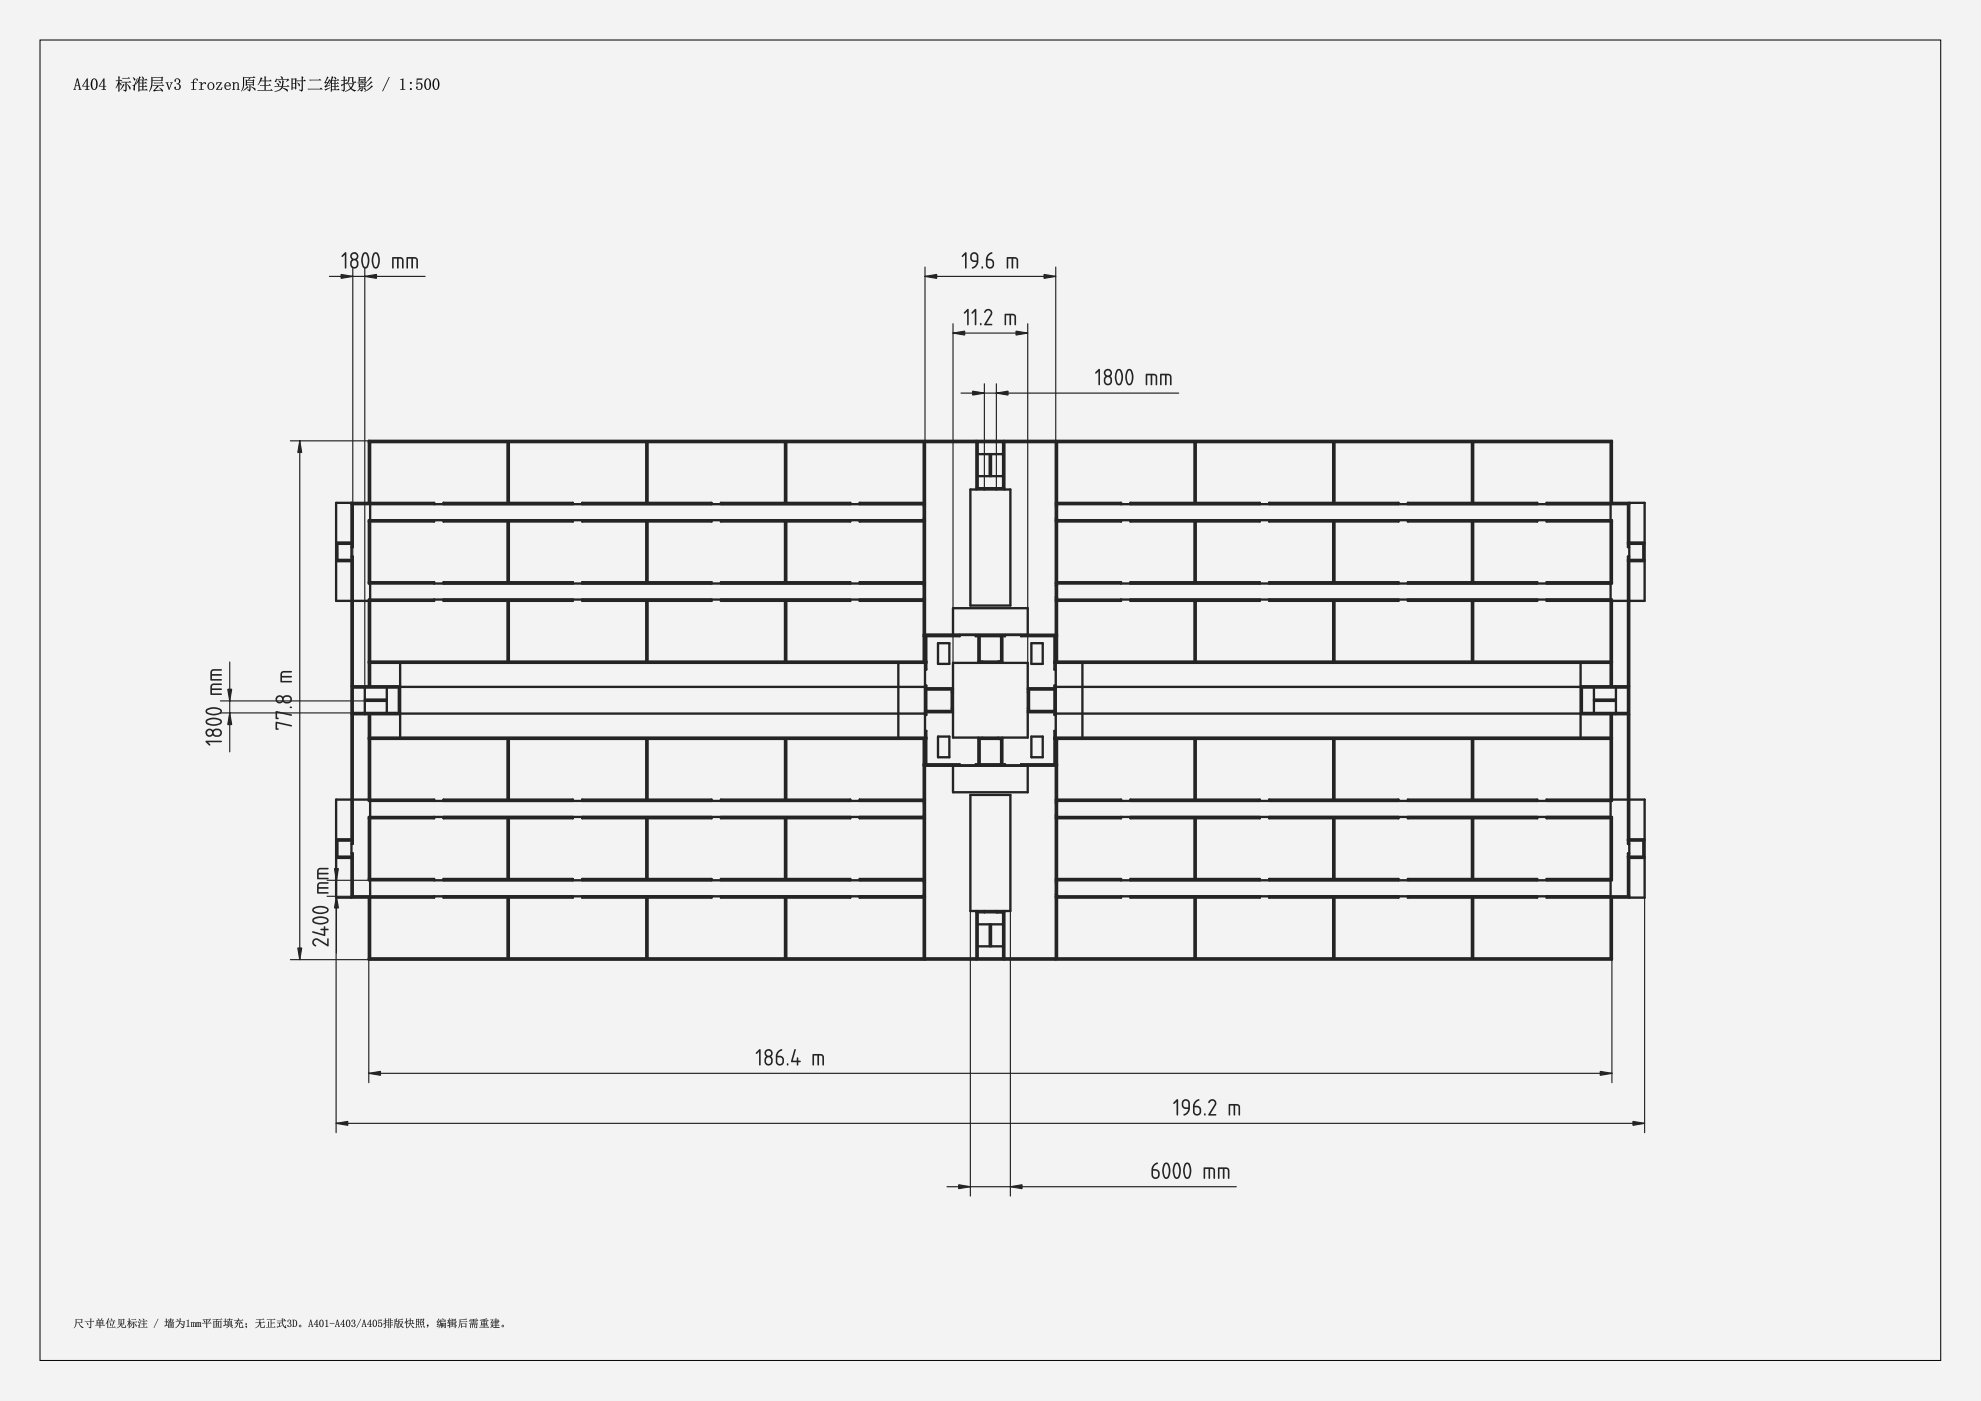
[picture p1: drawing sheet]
<svg xmlns="http://www.w3.org/2000/svg" width="594mm" height="420mm" viewBox="0 0 594 420" stroke-linecap="round" stroke-linejoin="round" font-family="sans-serif">
<path d="M0 0h594v420h-594z" fill-rule="evenodd" fill="#f1f3f5"/>
<g fill="#000">
<path d="M0 0h594v420h-594zM0 0v420h594v-420z"/>
<path d="M23.1 23.6l.3-.1 .7 3.1 .3 .3h-.8l.2-.2-.2-1h-.9l-.2 .9 .3 .3h-.8l.3-.2zM23.2 23.9l-.5 1.7h.9zM26.1 23.5h.2v2.3h.5l-.5 .1v.8l.5 .2h-1.3l.5-.2v-.8h-1.3zM26 24l-1.1 1.8h1.1zM27.9 23.9l-.2 .7a2.06 2.06 0 0 0 .6 2.2 2.39 2.39 0 0 0 .1-3.1zM27.7 23.8a1.01 1.01 0 0 1 1.1 0 1.01 1.01 0 0 1 .4 1.1 1.49 1.49 0 0 1-1.2 2 2.3 2.3 0 0 1-.3-3.1zM31.1 23.5h.2v2.3h.5l-.5 .1v.8l.5 .2h-1.3l.5-.2v-.8h-1.3zM31 24l-1.1 1.8h1.1z"/>
<path d="M23.1 23.6l.3-.1 .7 3.1 .3 .3h-.9l.3-.1-.2-1.1h-.9l-.2 1 .3 .2h-.8l.3-.2zM23.1 23.6l-.8 3.1-.3 .2h.8l-.3-.3 .2-1h.9l.2 1.1-.2 .2h.8l-.3-.3-.7-3.1zM23.2 23.9l-.4 1.7h.8zM23.1 23.9l.5 1.7h-.9zM26.1 23.5h.2v2.3h.5v.1h-.5v.8l.5 .2h-1.3v-.1l.4-.1 .1-.8h-1.3zM26.1 23.5l-1.4 2.4h1.3v.8l-.5 .2h1.3l-.5-.2v-.8l.5-.1h-.5v-2.3zM26 24l-1.1 1.8h1.1zM26 24v1.8h-1.2zM27.9 23.9l-.2 .7a2.06 2.06 0 0 0 .6 2.2l.4-.4 .1-1.8-.4-.8zM27.9 23.9l.2-.2a1.1 1.1 0 0 1 .8 1.5 1.11 1.11 0 0 1-.8 1.6l-.5-1.2zM27.7 23.7l.6-.2a2.03 2.03 0 0 1 .7 3 .99 .99 0 0 1-1.3 .3 .99 .99 0 0 1-.5-1.2l.1-1.1zM27.7 23.8a2.75 2.75 0 0 0-.2 2.7l.8 .4 .6-.4a3 3 0 0 0 .1-2.5l-.7-.4zM31.1 23.5h.2v2.3h.5v.1h-.5v.8l.5 .2h-1.3v-.1l.4-.1 .1-.8h-1.3zM31.1 23.5l-1.4 2.4h1.3v.8l-.5 .2h1.3l-.5-.2v-.8l.5-.1h-.5v-2.3zM31 24l-1.1 1.8h1.1zM31 24v1.8h-1.2z"/>
<path d="M38.2 25.3a1.1 1.1 0 0 1 .8 1.5zM36.6 23.4h1.8l.2-.2 .4 .3zM36.4 24.6h2.3l.2-.3 .4 .4h-1.4v2.3l-.4 .5-.6-.6 .7 .1v-2.3zM36.9 25.2l.5 .3-1.3 1.5zM35.5 22.9l.5 .2-.2 .2v.9l.5-.2 .3 .3h-.8v.5a.51 .51 0 0 1 .5 .2 .51 .51 0 0 1 0 .6l-.5-.7v1.4a.92 .92 0 0 1-.3 1.2v-2.3l-.8 1.2 .8-2.1-.8-.1h.8zM41.8 23l.4 .2-.5 .7h1.8l.3-.3 .4 .4h-1.2v.8l.7-.2 .3 .3h-1v1h.5l.2-.3 .4 .4h-1.1v.9h.6l.3-.3 .4 .4h-2.5v.3l-.3 .2v-3.1l-.7 .8zM41.8 24v.8h.9v-.8zM41.8 24.9v1h.9v-1zM41.8 26v.9h.9v-.9zM42.5 23l.6 .3-.1 .5zM39.9 23.2l.6 .4-.1 .5zM41.1 23.5l-.6 2.1-.1 1.3a.25 .25 0 0 1-.3 .1 .25 .25 0 0 1-.1-.4l.1-.8-.4-.2 .6-.2zM46.1 24.8h2.1l.3-.2 .3 .3-2.5 .1zM45.7 25.6h2.9l.2-.2 .4 .3h-2l.3 .3-1.2 1h2l-.4-.7a.86 .86 0 0 1 .8 1.1 1.16 1.16 0 0 0-1.5-.2l-1 .2-.2-.4 .6-.4 .5-.9-1.2 .1zM45.7 23.3v.7h2.7v-.7zM45.4 23.1l3 .1 .2-.2 .3 .3-.1 .9-.4 .2v-.3h-2.7l-.2 2.1-.7 1.3a8.2 8.2 0 0 0 .6-4.4z"/>
<path d="M38.1 25.3l.1-.1a1.17 1.17 0 0 1 .8 1.6zM38.2 25.3l.8 1.5 .1-.6zM36.6 23.4h1.8l.2-.3 .4 .4-2.2 .1zM36.6 23.4l2.4 .1-.4-.3-.2 .2zM36.3 24.6h2.4l.2-.3 .5 .4h-1.5l.1 2.3-.5 .5-.6-.6 .7 .1v-2.3l-1.1 .1zM36.4 24.6l1.3 .1-.1 2.3h-.7l.6 .5 .4-.5v-2.3h1.4l-.4-.4-.2 .3zM36.9 25.2l.5 .3-1.3 1.5zM36.9 25.2l-.8 1.8 1.3-1.5zM35.5 22.8l.5 .3-.2 .2v.9l.5-.3 .4 .4h-.9v.5a.53 .53 0 0 1 .6 .2 .53 .53 0 0 1-.1 .6l-.5-.7 .1 2.5-.4 .1 .1-2.3-.9 1.2 .8-2.1-.6 .1-.2-.3 .8 .1zM35.5 22.9l.1 1.3h-.9l.9 .1-.9 2.1 .9-1.2-.1 2.3 .3-.1v-2.6l.5 .8 .1-.3-.6-.5v-.5h.8l-.3-.3-.5 .2v-1l.2-.1zM41.8 22.9l.4 .3-.4 .7h1.7l.3-.3 .5 .5-1.3-.1v.8h.4l.3-.3 .4 .5-1.1-.1v1h.5l.2-.3 .5 .4h-1.2v.9h.6l.3-.3 .4 .5-2.5-.1v.3l-.3 .2 .1-3.1-.9 .8zM41.8 23l-1 2.2 .8-.9-.1 3.2 .3-.2v-.3l2.4 .1-.3-.5-.3 .3h-.6v-.9h1.1l-.4-.4-.2 .3h-.5v-1h1l-.3-.3-.3 .3h-.4v-.9h1.2l-.4-.4-.2 .3h-1.9l.5-.7zM41.8 24v.8h.9v-.8zM41.8 24h.9v.9h-.9zM41.8 24.9v1h.9v-1zM41.8 24.9h.9v1h-.9zM41.8 26v.9h.9v-.9zM41.8 26h.9v.9h-.9zM42.5 23l.6 .3-.1 .5zM42.5 23l.5 .7 .1-.3zM39.8 23.2l.7 .4-.1 .5zM39.9 23.2l.4 .9 .2-.3zM41.1 23.5h.1a6.9 6.9 0 0 0-.8 3.5 .31 .31 0 0 1-.4 0 .31 .31 0 0 1 0-.4l.1-.8-.4-.3 .5-.1zM41.1 23.5l-.1 .5a1.75 1.75 0 0 1-1.1 1.6l-.2 .1a.64 .64 0 0 1 .5 .4 .64 .64 0 0 1-.1 .7l.3 .3 .1-1.5zM46.1 24.8h2.1l.3-.2 .4 .4h-2.6zM46.1 24.8l.2 .2 2.5-.1-.3-.3-.3 .3zM45.7 25.6h2.9l.2-.3 .5 .5-2.1-.1 .4 .3-1.3 1h2l-.4-.7a.87 .87 0 0 1 .8 1.2l-.3-.4-2.2 .3-.3-.4 .7-.4 .5-.9-1.2 .1zM45.7 25.6l.2 .2 1.3-.1-.6 .9-.6 .4 .2 .4 2.2-.4 .4 .4-.1-.5-.8-.6 .5 .7-2.1 .1 1.2-1.1-.4-.3h2.1l-.4-.3-.2 .2zM45.7 23.3v.7h2.7v-.7zM45.7 23.3h2.8v.7h-2.8zM45.4 23l.3 .2h2.7l.2-.2 .3 .3-.2 .1 .1 .9-.4 .1v-.3h-2.7a3.6 3.6 0 0 1-1 3.4l.6-1.8zM45.4 23.1a7.5 7.5 0 0 1-.7 4.4l.7-1 .3-2.4h2.8v.3l.3-.2-.1-.8 .2-.1-.3-.3-.2 .3h-2.7z"/>
<path d="M49.7 24.7h.8l-.2 .3 .5 1.5 .5-1.5-.2-.3h.7l-.4 .4-.6 1.8-.8-1.9zM52.5 23.9a.84 .84 0 0 1 1.3-.1 .84 .84 0 0 1-.4 1.3 .94 .94 0 0 1 .5 1.6 .94 .94 0 0 1-1.6-.5l.2-.2 .2 .3a.41 .41 0 0 0 .1 .5 .41 .41 0 0 0 .5 0 .92 .92 0 0 0 .5-1 .92 .92 0 0 0-.8-.7 .66 .66 0 0 0 .8-.8 .66 .66 0 0 0-1.1-.3v.4l-.2 .1zM58.1 23.8a.61 .61 0 0 1 .7-.3 .61 .61 0 0 1 .5 .7h-.1a.52 .52 0 0 0-.6-.5 .52 .52 0 0 0-.4 .6v.4h.8l-.8 .2v1.8l.6 .2h-1.4l.5-.2v-1.8l-.6-.2h.6zM59.7 24.7l.8-.1v.7a.68 .68 0 0 1 .5-.6 .68 .68 0 0 1 .8 .4l-.3 .1-.1-.3a.64 .64 0 0 0-.9 .7v1.1l.6 .2h-1.4l.5-.3v-1.6zM62.1 25.8a1.1 1.1 0 0 1 2.2 0 1.1 1.1 0 0 1-2.2 0zM62.8 25.1a.95 .95 0 0 0-.3 1.1 .95 .95 0 0 0 1.1 .5 .99 .99 0 0 0 .4-1.2 .99 .99 0 0 0-1.1-.6zM64.9 24.7h1.6l-1.3 2.1 1-.1 .3-.6v.8h-1.7l1.4-2h-.9l-.3 .5zM67.8 25.1l-.2 .6h1.3a.63 .63 0 0 0-.3-.8 .63 .63 0 0 0-.8 .2zM67.6 25a.93 .93 0 0 1 1.1-.2 .93 .93 0 0 1 .5 1h-1.6a.81 .81 0 0 0 .6 1 .81 .81 0 0 0 .9-.5 1.02 1.02 0 0 1-1.4 .5 1.02 1.02 0 0 1-.3-1.5zM69.7 24.7l.5-.1v.5a.72 .72 0 0 1 .8-.4 .72 .72 0 0 1 .6 .7v1.3l.2 .2h-.8l.3-.2v-1.4a.55 .55 0 0 0-.5-.5 .55 .55 0 0 0-.6 .5v1.3l.3 .3h-.8l.2-.3v-1.7z"/>
<path d="M49.7 24.7h.8l-.2 .4 .5 1.4 .5-1.5-.2-.3h.7l-.4 .4-.6 1.9zM49.7 24.7l.3 .2 .8 2 .6-1.8 .4-.4h-.7l.2 .3-.5 1.5-.5-1.5 .2-.3zM52.4 23.8l.8-.3 .6 .3a.76 .76 0 0 1 .2 .8 .76 .76 0 0 1-.6 .5 .98 .98 0 0 1 .7 1.4 .98 .98 0 0 1-1.6 .3l-.2-.3 .1-.4a.24 .24 0 0 1 .3 0 .24 .24 0 0 1 0 .3l.1 .3a.78 .78 0 0 0 1-.3 .78 .78 0 0 0-.2-1l-.7-.2v-.2l.6-.1a.59 .59 0 0 0 .1-1 .59 .59 0 0 0-.9 .2v.3h-.3zM52.5 23.9l-.1 .4 .2 .2 .2-.8a.69 .69 0 0 1 .9 .4 .69 .69 0 0 1-.3 .9l-.4 .2a.78 .78 0 0 1 1 .9 .78 .78 0 0 1-1.4 .4v-.4a.34 .34 0 0 0-.3 .3 .34 .34 0 0 0 .3 .3l.6 .2 .7-.2 .2-1-.7-.6 .5-.3a.85 .85 0 0 0-.3-1.1 .85 .85 0 0 0-1.1 .2zM58.1 23.8a.61 .61 0 0 1 .8-.3 .61 .61 0 0 1 .4 .7l-.3-.1v-.2a.48 .48 0 0 0-.6-.1 .48 .48 0 0 0-.2 .5v.4h.8v.2h-.8v1.8l.6 .1v.1h-1.5v-.1h.5l.1-1.9h-.7v-.2h.7zM58.1 23.8l-.2 1-.6-.1 .6 .1v1.9l-.5 .2h1.4l-.7-.2v-1.9l.9-.1-.9 .1a.73 .73 0 0 1 .1-.8 .73 .73 0 0 1 .7-.3l.2 .4h.2l-.2-.4zM59.7 24.7l.8-.1v.7l.4-.4a.42 .42 0 0 1 .6-.3 .42 .42 0 0 1 .2 .6h-.3v-.3h-.3l-.6 .7v1.1l.6 .1v.1h-1.5l.6-.3v-1.7h-.5zM59.7 24.7l.5 .2v1.7l-.5 .3h1.4l-.6-.2v-1.1l.7-.8 .5 .3v-.3a.91 .91 0 0 0-1.2 .6v-.8zM62.1 25.9a1.1 1.1 0 0 1 2.2 0 1.1 1.1 0 0 1-2.2 0zM62.1 25.8a1.06 1.06 0 0 0 2.1 0 1.06 1.06 0 0 0-2.1 0zM62.8 25.1l-.2 .7 .2 .8a.68 .68 0 0 0 1 0 1.18 1.18 0 0 0-.5-1.8zM62.7 25.1h.1a.73 .73 0 0 1 .9-.2 .73 .73 0 0 1 .3 .9 .77 .77 0 0 1-.7 1.1 .77 .77 0 0 1-.8-1.1zM64.9 24.7h1.7l-1.4 2.1 .9-.1 .4-.6h.2l-.2 .8h-1.7l1.4-2h-.9l-.3 .5h-.2zM64.9 24.7l.1 .7 .3-.5 .9-.1-1.4 2.1h1.7v-.8l-.3 .7h-1.1l1.4-2.1zM67.8 25.1l-.2 .6h1.3l-.3-.7zM67.8 25.1l.5-.3a.72 .72 0 0 1 .6 .9h-1.3zM67.6 25a.93 .93 0 0 1 1.1-.2 .93 .93 0 0 1 .5 1.1l-1.6-.1 .2 .8a.9 .9 0 0 0 1.4-.3 .9 .9 0 0 1-.7 .7 .9 .9 0 0 1-.9-.3l-.3-.9zM67.6 25a1.02 1.02 0 0 0-.1 1.6 1.02 1.02 0 0 0 1.6-.3 .77 .77 0 0 1-1 .5 .77 .77 0 0 1-.5-1h1.6l-.1-.6-.4-.4h-.7zM69.7 24.7l.5-.1v.5l.4-.3a.65 .65 0 0 1 .7 0 .65 .65 0 0 1 .3 .6v1.3l.3 .2h-.9l.3-.3-.1-1.6a.7 .7 0 0 0-1 .3v1.4l.3 .2h-.9l.3-.3v-1.7zM69.7 24.7l.2 .2 .1 1.7-.3 .3h.8l-.3-.3v-1.3l.7-.5 .3 .2 .1 .3v1.4l-.3 .2h.8l-.2-.2-.2-1.8a.83 .83 0 0 0-1.2 .3v-.6z"/>
<path d="M72.9 23l.3 .2h2.6l.3-.3 .5 .5-3.4-.1v1.7a2.2 2.2 0 0 1-.9 2.4l.5-1.2zM72.9 23.1v2.9l-.5 1.4 .7-1.2v-2.9h3.4l-.4-.4-.3 .3h-2.6zM73.7 23.8l.8 .2 .2-.7 .4 .2-.5 .5h1.2l.2-.2 .3 .3-.2 .1 .1 1.4-.4 .2 .1-.3h-.8v1.6l-.4 .3-.6-.5h.7v-1.4h-.8l-.3 .3zM73.7 23.9v1.9l.3-.3h.9l-.1 1.4h-.6l.5 .5 .3-.3 .1-1.6h.8v.2l.2-.1v-1.4l.2-.1-.3-.3-.2 .2h-1.2l.5-.5-.4-.2-.2 .7zM74 24.1v.6h1.9v-.6zM74 24.1h1.9v.6h-1.9zM74 24.8v.6h1.9v-.6zM74 24.8h1.9v.6h-1.9zM74.2 25.8l.3 .4-1.5 1zM74.2 25.9l-1.1 1.3 1.4-1zM75.3 26l.9 .4a.48 .48 0 0 1 .3 .7zM75.3 26l1.3 1-.1-.4zM78.2 23.2l.5 .3-.5 .7h1.2l-.1-1.3 .6 .2-.2 .1v1h1.1l.3-.3 .4 .4h-1.8v1.2h.8l.3-.3 .5 .5h-1.6v1.4h1.4l.3-.4 .4 .5-4.4 .1-.2-.3 2.2 .1v-1.4h-1.3l-.2-.2h1.5v-1.2h-1.2l-.9 1.2zM78.2 23.2l-.9 2.3 .9-1.2h1.2v1.3h-1.4h1.4v1.5h-2.2l4.5 .1-.3-.5-.3 .4h-1.5v-1.5h1.6l-.4-.4-.3 .4h-.9v-1.3h1.8l-.3-.4-.3 .3h-1.2v-1l.2-.1-.4-.2v1.3h-1.2l.5-.7zM83.5 24.1a.58 .58 0 0 1 .6 .3 .58 .58 0 0 1 0 .6zM83.5 24.2l.6 .8v-.5zM82.3 25.8h2.2l.2-1.7 .5 .2-.2 .2-.2 1.3h1.2l.3-.3 .5 .5h-2l-.1 .3a2.08 2.08 0 0 1 1.6 .9l-.2 .2-1.4-1a2.48 2.48 0 0 1-2.4 1l1.4-.5 .8-.9-2 .1zM82.3 25.8l.2 .2 2-.1a2.44 2.44 0 0 1-2.2 1.5l1.5-.3 .8-.8 1.6 1.1 .1-.4-.3-.3-1.4-.4 .2-.4h1.9l-.4-.3-.2 .3h-1.3l.4-1.6-.5-.2-.2 1.8zM83 24.9a.63 .63 0 0 1 .6 .2 .63 .63 0 0 1 0 .7zM83 24.9l.6 .9v-.6zM84.1 22.9a.44 .44 0 0 1 .5 0 .44 .44 0 0 1 .2 .4l-.2 .5zM84.1 22.9l.5 .8 .1-.1v-.4zM82.8 23.6l.1 .2h3.2l.3-.2 .4 .5-.9 .5 .3-.7h-3.3a.39 .39 0 0 1 0 .5 .39 .39 0 0 1-.5 .1zM82.8 23.6l-.3 .9 .1 .1 .3-.2v-.5h3.3l-.3 .6 .8-.5-.3-.4-.2 .2h-3.3zM88.8 24.2h1.7v-1.3l.5 .3-.2 .1v.9l.5-.3 .5 .4h-1v2.6l-.4 .6-.7-.6 .7 .1 .1-.3v-2.4l-1.5 .1zM88.9 24.2l.1 .2 1.5-.1v2.6h-.8l.7 .5 .4-.5v-2.6h.9l-.4-.4-.5 .3v-.9l.2-.1-.5-.3v1.3zM89.2 24.8a.7 .7 0 0 1 .6 1zM89.2 24.8l.5 1 .1-.5zM87.7 23.8v1.1h.8v-1.1zM87.7 23.7h.8v1.3h-.8zM87.7 25v1.3h.8v-1.3zM87.7 25h.8v1.3h-.8zM87.4 23.4l1.1 .2 .1-.2 .4 .3-.2 .1v2.9l-.3 .1v-.4h-.8v.4l-.3 .2zM87.4 23.5v3.5l.3-.2v-.4h.8v.4l.3-.2v-2.8l.2-.1-.4-.3-.1 .3zM92.7 23.9l2.9 .1 .3-.4 .5 .5-3.5 .1zM92.8 23.9l.1 .2h3.4l-.4-.4-.3 .3zM92.2 26.6l3.7 .1 .4-.4 .5 .5-4.4 .1zM92.3 26.7l.1 .1h4.3l-.4-.5-.4 .4zM98.1 23l.5 .2-1 1.5 .7-.1 .4-.8 .4 .3-1.3 1.7 1.2-.1-1.4 .6-.3-.5 1-1-.8 .3-.3-.4 .5-.7zM98.1 23l-.5 1.4-.3 .3 .2 .4 .8-.4-1 1.1 .3 .4 1.4-.6-1.3 .2 1.4-1.7-.4-.3-.3 .9h-.9l1-1.5zM97.3 26.8l1.7-.6-1.4 1zM97.4 26.8l.2 .4 1.4-.9zM99.5 25v.9h.8v-.9zM99.5 25h.9v.9h-.9zM99.5 26v.9h.8v-.9zM99.5 26h.9v.9h-.9zM100.2 23l.6 .5-.1 .3zM100.2 23.1l.4 .7 .1-.1 .1-.2zM99.5 22.9l.5 .3-.5 .8h1.6l.3-.3 .3 .4h-1.1v.8h.4l.3-.3 .3 .5-1-.1v.9h.4l.3-.3 .3 .4h-1v.9h.6l.3-.3 .3 .4h-2.3v.4l-.3 .1 .1-3-.6 .8zM99.5 22.9l-.8 2.4 .6-.8-.1 3 .3-.1v-.4h2.3l-.3-.4-.3 .3h-.6v-.9h1l-.3-.4-.3 .3h-.4v-.9h1l-.3-.3-.3 .3h-.4v-.9h1.1l-.3-.4-.3 .3h-1.6l.5-.8zM99.5 24.1v.8h.8v-.8zM99.5 24.1h.9v.9h-.9zM104.5 23l.3 .3h.8l.1-.2 .4 .2-.2 .1v1.1l.7-.1 .2 .4-1.1-.1-.1-1.3h-.8a1.36 1.36 0 0 1-1.1 1.8l.6-.7zM104.5 23.1v.2a2.06 2.06 0 0 1-.7 1.9l.6-.5 .3-1.3h.9l.1 1.3h1.1l-.2-.2h-.7v-1.1l.1-.1-.2-.2-.2 .2zM104.1 25l1.6 .1 .2-.3 .4 .4-.9 1.3 1.4 .7a.78 .78 0 0 1-1.3-.3l-.3-.3-1.7 .9 1.5-1-.5-1.3zM104.2 25l.3 .2 .6 1.3-1.6 1 1.7-.9 1.2 .8 .4-.2-1.4-.7 .8-1.3-.3-.3-.2 .2zM104.6 25.2l.6 1.1 .6-1.1zM104.5 25.2h1.3l-.6 1.1zM103 22.9l.6 .2-.2 .2v.8l.4-.3 .4 .4h-.8v.9l.7-.2-.7 .3v1.7l-.5 .6-.5-.6h.6l.1-1.5-.6 .5-.3-.4 .9-.3v-1h-.7l-.2-.2 .9 .1zM103.1 22.9v1.2h-.8h.8v1.1l-.8 .3 .2 .3 .6-.5v1.7h-.7l.6 .4 .3-.5v-1.7l.8-.3-.8 .2v-1l.9 .1-.4-.4-.5 .3v-.8l.2-.2zM107.6 23l.3 .2h1.4l.2-.2 .3 .3-.2 .1a.83 .83 0 0 1-.3 1.2v-.3h-.9l.4 .3-.1 .2h.7l.3-.3 .4 .4-2.7 .1-.2-.2h1.3l-.2-.5-.7 .3zM107.6 23.1v1.5l.2-.3h.5l.2 .5h-1.3l.2 .2 2.6-.1-.3-.3-.2 .2h-.9l.2-.2-.4-.2h1.2v-1l.2-.1-.3-.3-.2 .2h-1.4zM107.9 23.3v.4h1.4v-.4zM107.8 23.3h1.6v.5h-1.6zM107.9 23.9v.3h1.4v-.3zM107.8 23.8h1.6v.5h-1.6zM107.6 25l1.7 .2 .1-.2 .3 .2-.1 .1v.8l-.3 .1v-.2h-.6v1.2l-.3 .2-.5-.4h.5l.1-1-.9 .2zM107.6 25v1.2l.3-.2h.6v1h-.6l.5 .4 .3-.3v-1.1l.9 .1 .1-.9-.3-.2-.1 .2zM107.9 26.2l.4 .3-1.1 .9zM108 26.2l-.8 1.2 1.1-.9zM109 26.3l.6 .3v.5zM109 26.3l.6 .7v-.4zM107.9 25.3v.6h1.4v-.6zM107.9 25.3h1.4v.6h-1.4zM111 23l.5 .4-1.5 1.2zM111 23.1l-1 1.4 1.4-1.1zM111.3 24.3l.4 .4-1.8 1.2zM111.3 24.4l-1.4 1.5 1.7-1.2zM109.3 27.4l1.2-.8 1-1 .3 .4-1.5 1.1zM109.3 27.4l1-.3 1.5-1.1-.3-.3-.9 1zM116.7 23.1l.1 .1-2 4.2-.2-.1zM116.7 23.1l-2 4.2 .1 .1 2-4.2zM120 23.8l1-.3v3l.5 .4h-1.5l.6-.4v-2.4l-.6-.1zM120.1 23.8l.5 .3v2.5l-.5 .3h1.4l-.6-.4v-3zM122.9 24.9a.3 .3 0 0 1 .6 0 .3 .3 0 0 1-.6 0zM123 24.9a.25 .25 0 0 0 .5 0 .25 .25 0 0 0-.5 0zM122.9 26.7a.3 .3 0 0 1 .6 0 .3 .3 0 0 1-.6 0zM123 26.7a.25 .25 0 0 0 .5 0 .25 .25 0 0 0-.5 0zM125 23.6h1.7l-.1 .3h-1.4l-.1 1.2 .6-.3 .8 .2a1.13 1.13 0 0 1 .1 1.6 1.13 1.13 0 0 1-1.5 .2l-.3-.3 .1-.4a.22 .22 0 0 1 .3-.1 .22 .22 0 0 1 0 .4 .5 .5 0 0 0 .4 .5 .5 .5 0 0 0 .6-.3 .87 .87 0 0 0 .1-1.1 .87 .87 0 0 0-.9-.4l-.5 .3zM125 23.6l-.1 1.8 .7-.4 .6 .2a.96 .96 0 0 1 .1 1.1 .96 .96 0 0 1-1 .5l-.3-.8a.58 .58 0 0 0-.1 .8 .58 .58 0 0 0 .8 .1l.7-.3a1.3 1.3 0 0 0-.3-1.8l-.6 .1-.4 .3v-1.3h1.5v-.3zM127.9 23.9l-.2 .7a2.06 2.06 0 0 0 .6 2.2l.4-.4 .1-1.8-.4-.8zM127.9 23.9l.2-.2a1.1 1.1 0 0 1 .8 1.5 1.11 1.11 0 0 1-.8 1.6l-.5-1.2zM127.7 23.7l.6-.2a2.03 2.03 0 0 1 .7 3 .99 .99 0 0 1-1.3 .3 .99 .99 0 0 1-.5-1.2l.1-1.1zM127.7 23.8a2.75 2.75 0 0 0-.2 2.7l.8 .4 .6-.4a3 3 0 0 0 .1-2.5l-.7-.4zM130.4 23.9l-.2 .7a2.06 2.06 0 0 0 .6 2.2l.4-.4 .1-1.8-.4-.8zM130.4 23.9l.2-.2a1.1 1.1 0 0 1 .8 1.5 1.11 1.11 0 0 1-.8 1.6l-.5-1.2zM130.2 23.7l.6-.2a2.03 2.03 0 0 1 .7 3 .99 .99 0 0 1-1.3 .3 .99 .99 0 0 1-.5-1.2l.1-1.1zM130.2 23.8a2.75 2.75 0 0 0-.2 2.7l.8 .4 .6-.4a3 3 0 0 0 .1-2.5l-.7-.4z"/>
<path d="M72.9 23.1l2.9 .1 .3-.3 .4 .4h-3.3v1.7a2.64 2.64 0 0 1-.9 2.4l.6-1.4zM73.7 23.9l.8 .1 .2-.7 .4 .2-.5 .5h1.2l.2-.2 .3 .3-.2 1.5-1-.1v1.6l-.4 .3-.5-.5h.6v-1.4h-.8l-.3 .3zM74 24.1v.6h1.9v-.6zM74 24.8v.6h1.9v-.6zM74.2 25.9l.3 .3-1.4 1zM75.3 26l1.1 .5 .1 .6zM78.2 23.2l.5 .3-.5 .7h1.2l-.1-1.3 .5 .2-.1 1.1h1.1l.3-.3 .3 .4h-1.7v1.2h.8l.3-.3 .4 .5h-1.5v1.4h1.4l.3-.4 .4 .5h-4.4l-.2-.1h2.2v-1.4h-1.2l-.2-.2h1.4v-1.2h-1.2l-.9 1.2zM83.5 24.2l.3 .1a.41 .41 0 0 1 .4 .3 .41 .41 0 0 1-.1 .4zM82.3 25.8h2.2l.2-1.7 .5 .2-.4 1.5h1.2l.3-.2 .4 .4h-1.9l-.1 .3a1.4 1.4 0 0 1 1.6 1.1l-1.7-1a2.51 2.51 0 0 1-2.3 1 2.5 2.5 0 0 0 2.2-1.4h-2zM83 24.9l.3 .1a.43 .43 0 0 1 .4 .3 .43 .43 0 0 1-.1 .5zM84.1 22.9a.44 .44 0 0 1 .6 .2 .44 .44 0 0 1-.2 .6zM82.8 23.6l.1 .2h3.2l.3-.2 .3 .4-.8 .5 .3-.6h-3.3v.5l-.4 .1zM88.9 24.2h1.6v-1.3l.5 .3-.2 .1v.9l.5-.3 .4 .4h-.9v2.6l-.4 .5-.7-.5h.8v-2.6l-1.5 .1zM89.2 24.8l.3 .2a.46 .46 0 0 1 .4 .4 .46 .46 0 0 1-.2 .4zM87.7 23.8v1.1h.8v-1.1zM87.7 25v1.3h.8v-1.3zM87.4 23.5l1.1 .1 .1-.2 .4 .3-.2 2.9-.3 .2v-.4h-.8v.4l-.3 .2zM92.8 24h2.8l.3-.3 .4 .4h-3.4zM92.3 26.7h3.6l.4-.4 .4 .5h-4.3zM98.1 23l.4 .2-.9 1.5 .7-.1 .4-.8 .4 .3-1.3 1.7 1.2-.2-1.4 .6-.3-.4 1-1-.8 .3-.2-.4zM97.4 26.8l1.6-.5-1.4 .9zM99.5 25v.9h.8v-.9zM99.5 26v.9h.8v-.9zM100.2 23.1l.6 .4-.1 .3zM99.5 22.9l.5 .3-.5 .8h1.6l.3-.3 .3 .4h-1.1v.8h.4l.3-.2 .3 .3h-1v.9l.7-.3 .3 .4h-1v.9h.6l.3-.3 .3 .4h-2.3v.4l-.3 .1 .1-3-.6 .8zM99.5 24.1v.8h.8v-.8zM104.5 23.1l.3 .2 1-.2 .2 .2-.1 1.2h.7l.2 .2h-1.1l-.1-1.3h-.8l-.3 1.3-.7 .5a2.25 2.25 0 0 0 .7-2.1zM104.2 25.1h1.5l.2-.2 .3 .3-.3 .4a.79 .79 0 0 0-.3 1 .79 .79 0 0 0 .9 .5l.3 .1-.4 .2-1.2-.8-1.7 .9 1.5-1-.5-1.3zM104.6 25.2l.6 1.1 .6-1.1zM103.1 22.9l.4 .2-.1 1 .4-.3 .4 .4h-.8v.9l.7-.2-.7 .3v1.7l-.4 .5-.6-.5h.7v-1.5l-.6 .4-.2-.3 .8-.3v-1l-.8-.1h.8zM107.6 23.1l1.7 .1 .2-.2 .3 .3-.2 1.1-1.2-.1 .4 .3-.1 .2h.7l.3-.2 .3 .3-2.6 .1-.2-.2h1.3l-.2-.5-.7 .3zM107.9 23.3v.4h1.4v-.4zM107.9 23.9v.3h1.4v-.3zM107.6 25l1.7 .2 .1-.2 .3 .2-.1 .9-.9-.1v1.1l-.3 .3-.5-.4h.6v-1l-.9 .2zM108 26.2l.3 .3-1.1 .9zM109 26.3l.6 .3v.5zM107.9 25.3v.6h1.4v-.6zM111 23.1l.4 .3-1.4 1.1zM111.3 24.4l.3 .3-1.7 1.2zM109.3 27.4l1.2-.8 1-.9 .3 .3-1.5 1.1zM116.7 23.1l.1 .1-2 4.2-.1-.1zM120.1 23.8l.8-.3v3l.6 .4h-1.4l.5-.4v-2.4zM122.9 24.9a.3 .3 0 0 1 .6 0 .3 .3 0 0 1-.6 0zM122.9 26.7a.3 .3 0 0 1 .6 0 .3 .3 0 0 1-.6 0zM125 23.6h1.6v.3h-1.4l-.1 1.3a.98 .98 0 0 1 1.4-.2 .98 .98 0 0 1 .1 1.4 .85 .85 0 0 1-1.1 .6 .85 .85 0 0 1-.6-1l.3 .2a.55 .55 0 0 0 .4 .7 .55 .55 0 0 0 .7-.5 .81 .81 0 0 0 0-1.1 .81 .81 0 0 0-1-.2l-.4 .3zM127.9 23.9l-.2 .7a2.06 2.06 0 0 0 .6 2.2 2.39 2.39 0 0 0 .1-3.1zM127.7 23.8a1.01 1.01 0 0 1 1.1 0 1.01 1.01 0 0 1 .4 1.1 1.49 1.49 0 0 1-1.2 2 2.3 2.3 0 0 1-.3-3.1zM130.4 23.9l-.2 .7a2.06 2.06 0 0 0 .6 2.2 2.39 2.39 0 0 0 .1-3.1zM130.2 23.8a1.01 1.01 0 0 1 1.1 0 1.01 1.01 0 0 1 .4 1.1 1.49 1.49 0 0 1-1.2 2 2.3 2.3 0 0 1-.3-3.1z"/>
<path d="M22.7 395.6l2 .1-.1 1-.9-.1a2.06 2.06 0 0 0 1.4 1.5l-.2 .1a1.69 1.69 0 0 1-1.3-1.6h-.7l-.2 1-.6 .7a2.96 2.96 0 0 0 .6-2.7zM22.9 395.8v.7h1.6v-.7zM25.4 396.3h1.7v-.9l.4 .1-.2 .8 .7-.2 .2 .3h-.9v1.6l-.3 .3-.4-.3h.5v-1.6zM26 396.6a.47 .47 0 0 1 .4 .2 .47 .47 0 0 1 0 .6zM29.2 396.1v.4h.7v-.4zM30.1 396.1v.4h.7v-.4zM29.2 396.6v.4h.7v-.4zM30.1 396.6v.4h.7v-.4zM29.3 395.4l.4 .3v.3zM29 395.9l1.2 .1 .3-.6 .2 .2-.5 .4 .8 .1-.1 1.1-.8-.1v.4h.9l.2-.2 .3 .3h-1.4v.6l-.2 .1v-.7h-1.2l1.2-.1v-.4h-.7l-.2 .2zM32.5 395.4l.2 .1-.4 .8 .2 .1-.1 1.8-.2 .1v-1.8l-.5 .6zM33.3 395.4l.3 .3-.1 .3zM32.6 396.1h1.5l.2-.1 .3 .2zM32.9 396.5a.83 .83 0 0 1 .3 1.2zM34 396.3l.3 .2-.6 1.5 .7-.2 .3 .3h-2l-.2-.1h1.1zM35.6 395.5h1.5l.2 .2-.1 1.5-.2 .1v-1.6h-1.2v1.5l-.2 .1zM36.2 395.9l.3 .2-.1 .6a1.56 1.56 0 0 1-1.4 1.6 1.95 1.95 0 0 0 1.2-2.4zM36.5 396.7l.2 .2v1.1h.8l.2-.6 .1 .7h-1.2zM40.4 396.9l.5 .6v.4zM39.4 395.7l1.2-.1 .3 .2zM39.2 396.5l1.6-.2 .3 .2h-.9v1.5l-.3 .3-.3-.3h.4v-1.5zM39.6 396.9l.2 .1-.7 1zM38.7 395.4l.3 .1-.2 .7 .3-.1 .3 .2h-.6v.3l.4 .3-.1 .2-.3-.5 .1 1.6-.2 .1v-1.5l-.6 .8 .6-1.3-.6-.1h.6zM42.8 395.5l.5 .2-.1 .3zM42.3 396.2h1.5l.2-.2 .2 .2h-1v.8l.6-.2 .3 .3h-.9v.9l.8-.2 .2 .3-2.1-.1h1v-.9l-.8-.1h.8v-.8zM42.3 396l-.6 2.2-.1-.6-.3-.2 .5-.1zM41.4 396.3l.3 .2v.3zM41.7 395.5l.3 .3v.3zM47.4 395.5l-1.2 2.7zM51.1 397.3v.3h.3v-.3zM50.4 395.8h.7v-.4l.3 .1-.1 .3 .6-.1 .2 .2h-.8v.7h.2l.2-.6 .3 .1-.4 .5 .4-.2 .3 .3h-2l-.1-.1h.9v-.7zM50.5 396l.4 .3-.1 .2zM50.5 396.9l1.4-.1 .2 .2-.1 1.2-1.3-.1-.2 .1zM50.7 397v1h1.1v-1zM50.9 397.2l.8 .1-.1 .5-.7 .1zM49.8 395.4l.3 .2-.1 .8 .2-.1 .3 .2h-.5v.9h.4l-.9 .4-.2-.2 .5-.1v-1l-.5-.1h.5zM53 395.6l.4 .2v.4zM52.7 396.4h1.2v-1l.4 .1-.2 .9 1.1-.2 .1 .3a1.55 1.55 0 0 1-.6 1.8l-.5-.4h.8l.1-1.5h-1.1a2.32 2.32 0 0 1-1.4 1.9 2.84 2.84 0 0 0 1.2-1.9zM54.1 396.8l.6 .4v.3zM56 396l.5-.2v1.9l.4 .3h-.9l.3-.3v-1.6z"/>
<path d="M22.7 395.5h1.8l.2 .2v1l-1-.1 .5 1 .9 .5-.2 .1a1.66 1.66 0 0 1-1.3-1.6h-.7a1.92 1.92 0 0 1-.8 1.8l.6-1.3zM22.7 395.6v.9a2.02 2.02 0 0 1-.6 1.8l.6-.7 .2-1.1h.7l.7 1.4 .5 .4 .3-.2a1.86 1.86 0 0 1-1.5-1.6l1 .2 .1-1zM22.9 395.8v.7h1.6v-.7zM22.9 395.7h1.6v.8h-1.6zM25.3 396.3h1.8v-.9l.4 .1-.2 .8 .7-.2 .3 .3h-1v1.6l-.3 .3-.5-.4h.6v-1.5zM25.4 396.3h1.8l-.1 1.7h-.5l.4 .3 .3-.3v-1.7l.9 .1-.2-.3-.7 .2 .2-.8-.4-.1 .1 .9zM25.9 396.6l.5 .4v.4zM26 396.6l.4 .7v-.3zM29.2 396.1v.4h.7v-.4zM29.2 396.1h.7v.4h-.7zM30.1 396.1v.4h.7v-.4zM30 396.1h.8v.4h-.8zM29.2 396.6v.4h.7v-.4zM29.2 396.6h.7v.4h-.7zM30.1 396.6v.4h.7v-.4zM30 396.6h.8v.4h-.8zM29.3 395.4l.5 .3-.1 .3zM29.3 395.4l.4 .6v-.3zM29 395.9l1.2 .1 .3-.7 .3 .3-.6 .4 .6-.1 .3 .2-.1 1.1-.9-.1v.4h.9l.2-.2 .3 .3h-1.4v.6l-.3 .1 .1-.7h-1.3l-.1-.1h1.4v-.4h-.7l-.2 .2zM29 395.9v1.4l.2-.2h.7v.4l-1.2 .1 1.2-.1v.8l.2-.1-.1-.7 1.5 .1-.3-.3-.2 .2h-1v-.4l.9 .1 .1-1.1-.8-.1 .5-.4-.2-.2-.3 .6zM32.4 395.4l.4 .1-.5 .8 .2 .1-.1 1.8-.2 .1 .1-1.8-.6 .6zM32.5 395.4l-.8 1.7 .6-.7-.1 1.9 .2-.1 .1-1.8-.2-.1 .4-.8zM33.2 395.4l.4 .3v.3zM33.3 395.4l.2 .6 .2-.2zM32.6 396.1h1.5l.2-.2 .3 .3zM32.6 396.1l2 .1-.3-.2-.2 .2zM32.9 396.5l.4 .6-.1 .6zM32.9 396.5l.3 1.2 .1-.4zM33.9 396.3l.4 .2-.6 1.5 .7-.2 .3 .3h-2.1l-.1-.1h1.1zM34 396.3l-.4 1.7h-1.1l.2 .1h2l-.3-.3-.7 .2 .6-1.5zM35.6 395.5l1.4 .1 .1-.1 .2 .2-.1 1.5-.2 .1v-1.6h-1.2v1.5l-.2 .1zM35.6 395.5v1.8l.2-.1v-1.5h1.2v1.6l.2-.1 .1-1.5-.2-.2-.1 .2zM36.2 395.9l.4 .2-.2 .1a1.67 1.67 0 0 1-1.4 2.1l1-.8zM36.2 395.9v.7a1.68 1.68 0 0 1-1.2 1.7l.8-.4 .4-.4 .3-1.4zM36.4 396.7l.4 .2-.1 1.1h.8l.2-.6 .1 .7h-1.2zM36.5 396.7v1.4h1.2v-.7l-.2 .6h-.8v-1.1zM40.3 396.9l.6 .6v.4zM40.4 396.9l.5 1v-.4zM39.3 395.7h1.2l.1-.2 .3 .3zM39.4 395.7l1.5 .1-.3-.2zM39.1 396.4l1.6 .1 .1-.2 .3 .2h-.9v1.5l-.3 .3-.4-.4 .5 .1v-1.5zM39.2 396.5h.8v1.5h-.5l.4 .3 .3-.3v-1.5h.9l-.3-.2-.1 .2zM39.6 396.8l.3 .2-.9 1zM39.6 396.9l-.5 1.1 .7-1zM38.6 395.3l.4 .2-.2 .7 .3-.2 .3 .3h-.6v.3l.5 .3-.2 .2-.3-.5 .1 1.6-.3 .1 .1-1.5-.6 .8 .6-1.3-.6-.1h.6zM38.7 395.4v.8h-.6h.6l-.6 1.4 .6-.8v1.5l.2-.1-.1-1.6 .3 .5 .1-.2-.4-.3v-.4h.6l-.3-.1-.3 .1 .2-.7zM42.8 395.4l.5 .3-.1 .3zM42.8 395.5l.4 .5v-.3zM42.3 396.1l1.5 .1 .2-.3 .2 .3h-1v.8l.6-.2 .3 .3h-.9v.9l.8-.2 .3 .3h-2.1l-.2-.1h1.1v-.9l-.8-.1h.8v-.8zM42.3 396.1l.8 .1v.8h-.8l.8 .1v.9h-1l2.1 .1-.2-.3-.8 .2v-.9h.9l-.3-.3-.6 .2v-.8h1l-.2-.2-.2 .2zM42.3 395.9l-.6 2.4-.1-.7-.3-.2 .5-.1zM42.3 396l-.5 1.3-.5 .1 .3 .2v.5l.2 .2zM41.3 396.3l.5 .2-.1 .3zM41.4 396.3l.4 .5zM41.6 395.5l.4 .2v.4zM41.7 395.5l.3 .6v-.3zM47.4 395.5l-1.2 2.8zM47.4 395.5l-1.2 2.7zM51.1 397.3v.3h.3v-.3zM51 397.3h.5v.4h-.5zM50.3 395.8h.8v-.5l.3 .2-.1 .3 .6-.2 .3 .3h-.9v.7h.2l.2-.7 .3 .2-.4 .5 .4-.2 .3 .3h-2l-.1-.1h.9v-.7zM50.4 395.8l.7 .1v.7h-.9l.1 .1h2l-.3-.3-.5 .2 .5-.5-.3-.1-.2 .6h-.2v-.7h.8l-.2-.2-.6 .1 .1-.3-.3-.1v.4zM50.5 396l.4 .3-.1 .2zM50.5 396l.3 .5 .1-.2zM50.5 396.8h1.4l.2 .2-.1 1.2-1.3-.1-.2 .2zM50.5 396.9v1.3l.1-.2 1.4 .2 .1-1.2zM50.7 397v1h1.1v-1zM50.6 397h1.3v1h-1.3zM50.9 397.1l.8 .2-.1 .5-.7 .1zM50.9 397.2v.7l.7-.1 .1-.5zM49.7 395.4l.4 .2-.1 .8 .2-.2 .3 .3h-.5v.9h.4l-.9 .5-.2-.3 .5-.1v-1l-.5-.1h.5zM49.8 395.4v1h-.5h.5v1.1l-.5 .1 .2 .2 .9-.4-.5 .1v-1.1h.6l-.3-.1-.3 .1 .2-.8zM53 395.6l.4 .2v.4zM53 395.6l.4 .6v-.3zM52.6 396.3l1.3 .1v-1.1l.4 .2-.2 .9h1l.1-.2 .3 .2-.2 .1a1.55 1.55 0 0 1-.6 1.8l-.5-.4h.8l.1-1.5h-1.1a2.14 2.14 0 0 1-1.5 1.9l.9-.8 .4-1.1zM52.7 396.4h1.2a2.76 2.76 0 0 1-1.3 1.9l.9-.6 .5-1.3h1.2l-.1 1a.52 .52 0 0 1-.3 .6 .52 .52 0 0 1-.6-.1l.5 .4 .3-.2 .4-1.7-.2-.2-.1 .2h-1.1l.3-.9-.4-.1v1zM54.1 396.8l.6 .3v.4zM54.1 396.8l.6 .7v-.3zM55.9 396l.6-.2v1.9l.4 .3h-1l.4-.3v-1.6zM56 396l.3 .2v1.6l-.3 .2h.9l-.4-.3v-1.9z"/>
<path d="M57.3 396.6l.8 .1a.3 .3 0 0 1 .3-.2 .3 .3 0 0 1 .3 .3l.1 1.2h-.4v-1.4l-.3 .3 .1 1.1h-.4v-1.4l-.3 .3 .2 1.1h-.5zM58.9 396.6l.8 .1a.3 .3 0 0 1 .3-.2 .3 .3 0 0 1 .3 .3l.1 1.2h-.4v-1.4l-.3 .3 .1 1.1h-.4v-1.4l-.3 .3 .2 1.1h-.5z"/>
<path d="M57.2 396.5h.4l-.1 .2 .3-.2 .3 .2 .5-.1 .2 1.4h-.5l.1-1.4-.3 .3 .1 1.1h-.4v-1.4l-.3 .3 .2 1.1h-.5zM57.3 396.6l-.1 1.4h.5l-.2-1.1 .3-.3v1.4h.4l-.1-1.1 .3-.3v1.4h.4l-.2-1.2a.29 .29 0 0 0-.2-.3 .29 .29 0 0 0-.3 .3l-.2-.2-.4 .2v-.3zM58.8 396.5h.4l-.1 .2 .3-.2 .3 .2 .5-.1 .2 1.4h-.5l.1-1.4-.3 .3 .1 1.1h-.4v-1.4l-.3 .3 .2 1.1h-.5zM58.9 396.6l-.1 1.4h.5l-.2-1.1 .3-.3v1.4h.4l-.1-1.1 .3-.3v1.4h.4l-.2-1.2a.29 .29 0 0 0-.2-.3 .29 .29 0 0 0-.3 .3l-.2-.2-.4 .2v-.3z"/>
<path d="M60.8 395.6h2l.2-.1 .3 .2h-1.2v1.1h.9l.2-.2 .3 .2h-1.4v1.4l-.2 .1v-1.5h-1.4h1.4v-1.1zM62.8 395.8l.2 .2-.6 .7zM61 395.9l.5 .4-.1 .3zM64.9 397.4v.6h.6v-.6zM63.7 395.6h2.5l.2-.2 .3 .3h-1.6l.2 .1-.4 .4h1.5v2l-2.2-.2-.2 .3v-2.2l.8 .1 .2-.5zM64.2 396.3v1.7h.6v-1.7zM65.6 396.3v1.7h.6v-1.7zM64.9 396.3v.5h.6v-.5zM64.9 396.8v.5h.6v-.5zM68 395.8h.8v-.4l.3 .1-.2 .3 .7-.2 .2 .3h-.9v.3h.7l-.1 1.3 .1-.1 .3 .2h-1.9l-.1-.1h.4v-1.4l.4 .1 .1-.3zM68.4 396.3v.2h.9v-.2zM68.4 396.6v.2h.9v-.2zM68.4 396.9v.3h.9v-.3zM68.4 397.2v.3h.9v-.3zM67.8 398.3l.7-.7 .2 .3zM69.1 397.7a.48 .48 0 0 1 .5 .1 .48 .48 0 0 1 .1 .5zM67.5 395.4l.2 .2-.1 .7 .3-.2 .2 .2h-.5v1l.5-.1-1 .6-.1-.3 .5-.1v-1.1h-.5h.5zM70.2 395.9h1.3l-.1-.5 .3 .2-.1 .3 1.1-.2 .3 .3h-1.6l.2 .1-.8 .6h1.5l-.4-.5 .8 .5-.1 .3-.2-.2h-.5l.1 1.2h.7l.1-.6a.49 .49 0 0 1-.1 .8l-.9-.1v-1.3h-.5a1.31 1.31 0 0 1-1.1 1.5l.6-.5 .3-.7v-.3l-.5 .1-.1-.2 .9-.7zM73.7 397.7a.32 .32 0 0 1 .4 .3 .32 .32 0 0 1-.4 .3l.2-.3zM73.6 397.1a.22 .22 0 0 1 .4 0 .22 .22 0 0 1-.4 0zM76.8 395.6h2l.2-.1 .2 .2h-1.1l-.1 .9h.9l.2-.3 .3 .3h-1.1v1.4h.8l.2-.6 .1 .7h-1.2l-.2-1.5a1.74 1.74 0 0 1-1.4 1.7 1.93 1.93 0 0 0 1.2-1.7l-1.1 .1-.1-.1h1.2l.1-.9zM80 395.7h2.1l.2-.2 .3 .3h-1.2v.9l.8-.1 .2 .2h-1v1.2h.7l.2-.2 .3 .3h-2.7l-.1-.1h.6v-1.7l.3 .2-.1 1.5h.6v-2.2zM83.1 396.7l1.2-.1 .2 .2h-.6v.9l.7-.1-1.4 .6-.2-.3 .7-.1v-1zM85 395.5l.4 .2v.3zM83.1 396.1h1.5l-.1-.7 .4 .1-.1 .6 .7-.2 .3 .3h-1v.3l.3 1.1 .5 .4 .2-.6v.9a1.82 1.82 0 0 1-1.2-2.1zM86.4 395.9a.53 .53 0 0 1 .8 .1 .53 .53 0 0 1-.3 .8 .58 .58 0 0 1 .5 .6 .58 .58 0 0 1-.5 .5 .58 .58 0 0 1-.6-.5l.1 .3a.37 .37 0 0 0 .4 .2 .37 .37 0 0 0 .3-.3v-.6l-.5-.1a.49 .49 0 0 0 .5-.5 .49 .49 0 0 0-.4-.5l-.2 .1-.1 .4z"/>
<path d="M60.7 395.6h2.1l.2-.2 .3 .3h-1.2v1.1h.9l.2-.2 .3 .3-1.4-.1v1.4l-.2 .1v-1.5l-1.4-.1 1.4 .1v-1.1zM60.8 395.6l1.1 .1v1.1h-1.4h1.4v1.5l.2-.1v-1.4h1.4l-.3-.2-.2 .2h-.9v-1.1h1.1l-.2-.2-.2 .2zM62.8 395.8l.3 .3-.7 .6zM62.8 395.8l-.4 .9 .6-.7zM61 395.9l.5 .3-.1 .4zM61 395.9l.4 .7 .1-.3zM64.9 397.4v.6h.6v-.6zM64.9 397.4h.6v.6h-.6zM63.7 395.6h2.5l.2-.2 .3 .3h-1.6l.2 .1-.4 .4 1.3-.1 .2 .1v2l-.3 .1 .1-.3h-2l-.2 .3v-2.2l.8 .1 .2-.5zM63.7 395.6l1.3 .1-.2 .5-.8-.1v2.2l.2-.3h2v.3l.2-.1v-2h-1.5l.4-.4-.2-.1h1.6l-.3-.3-.2 .2zM64.2 396.3v1.7h.6v-1.7zM64.2 396.3h.6v1.7h-.6zM65.6 396.3v1.7h.6v-1.7zM65.6 396.3h.6v1.7h-.6zM64.9 396.3v.5h.6v-.5zM64.9 396.3h.6v.5h-.6zM64.9 396.8v.5h.6v-.5zM64.9 396.8h.6v.6h-.6zM68 395.8h.8v-.4l.3 .1-.2 .3 .7-.2 .2 .3h-.9v.3l.5-.2 .2 .2-.1 1.3 .1-.2 .3 .3h-1.9l-.2-.1h.5l-.1-1.5 .5 .2 .1-.3zM68 395.8h.8v.4l-.5-.1v1.4h-.4l2 .1-.3-.2-.2 .1 .2-1.3h-.7v-.4h.9l-.2-.2-.7 .2 .2-.3-.3-.1v.4zM68.4 396.3v.2h.9v-.2zM68.4 396.2h.9v.3h-.9zM68.4 396.6v.2h.9v-.2zM68.4 396.5h.9v.3h-.9zM68.4 396.9v.3h.9v-.3zM68.4 396.9h.9v.3h-.9zM68.4 397.2v.3h.9v-.3zM68.4 397.2h.9v.3h-.9zM67.8 398.3l.7-.7 .2 .3zM67.8 398.3l.9-.5-.2-.2zM69.1 397.7l.6 .3v.3zM69.1 397.7l.6 .6a.36 .36 0 0 0 0-.4 .36 .36 0 0 0-.4-.1zM67.4 395.4l.4 .2-.2 .7 .3-.2 .3 .2h-.6v1l.5-.1-1 .6-.2-.3 .6-.1v-1.1l-.6-.1 .6 .1zM67.5 395.4v.9h-.5h.5v1.1l-.5 .1 .1 .3 1-.6-.5 .1v-1h.5l-.2-.2-.3 .2 .1-.7zM70.1 395.9h1.4l-.1-.5 .3 .2-.1 .3h.9l.2-.2 .3 .3-1.6-.1 .3 .2-.9 .6h1.5l-.4-.5 .4 .2 .4 .5-.8-.1 .1 1.2h.7l.2-.6 .1 .6-1.1 .2-.1-1.4h-.5a1.25 1.25 0 0 1-1.1 1.5l.7-.7 .2-.7h-.5l-.1-.2 .9-.7zM70.2 395.9h1.2l-.9 .8 .1 .2 .6-.1a1.45 1.45 0 0 1-1 1.5l.9-.5 .2-1h.5l.1 1.4 1.1-.2-.2-.6-.1 .6h-.7l-.1-1.2 .5-.1 .2 .3 .1-.1-.8-.7 .5 .5h-1.7l.9-.6-.2-.2 1.5 .1-.2-.3-.2 .2h-.9l.1-.3-.3-.2 .1 .5zM73.7 397.7l.2-.1 .2 .3-.4 .4 .2-.3zM73.7 397.7l.2 .3-.2 .3 .3-.4zM73.6 397.1a.25 .25 0 0 1 .5 0 .25 .25 0 0 1-.5 0zM73.6 397.1a.21 .21 0 0 0 .4 0 .21 .21 0 0 0-.4 0zM76.7 395.6h2.1l.2-.2 .3 .3h-1.2l-.1 .9h.9l.2-.3 .3 .3h-1.1v1.4h.8l.2-.6 .1 .7h-1.3l-.1-1.5a1.66 1.66 0 0 1-1.5 1.7l.9-.7 .4-1-1.3-.1 1.3 .1 .1-.9zM76.8 395.6l1.1 .1-.1 .9h-1.2h1.2a1.9 1.9 0 0 1-1.2 1.7 2.97 2.97 0 0 0 1.5-1.7l.1 1.5h1.2l-.1-.7-.2 .6h-.8v-1.4h1.1l-.3-.3-.2 .3h-.9v-.9h1.2l-.2-.2-.2 .2zM80 395.7h2.1l.2-.2 .3 .3h-1.2v.9l.8-.2 .3 .3h-1.1v1.2h.7l.2-.2 .4 .3h-2.8l-.2-.1h.7v-1.7l.3 .2-.1 1.5h.6v-2.2zM80 395.7h1.2v2.3h-.6l.1-1.5-.3-.2v1.7h-.6l2.8 .1-.3-.3-.2 .2h-.7v-1.2h1l-.2-.2-.8 .2v-1.1l1.2 .1-.3-.3-.2 .2zM83.1 396.7h1l.2-.2 .3 .3h-.7v.9l.8-.1-1.5 .6-.2-.3 .7-.1v-1zM83.1 396.7l.6 .1v1l-.7 .1 .2 .3 1.4-.6-.7 .1v-.9h.6l-.2-.2-.2 .1zM85 395.5l.4 .2v.3zM85 395.5l.4 .4zM83 396.1h1.6l-.1-.7 .4 .1-.1 .6h.5l.2-.2 .3 .3h-1l.1 1 .7 .8 .2-.6v.9a1.32 1.32 0 0 1-1-1l-.2-1.1zM83.1 396.1l1.5 .1 .4 1.5 .8 .6v-.9l-.2 .6-.5-.4-.3-1.1-.1-.3h1.1l-.3-.3-.2 .2h-.6l.2-.6-.4-.1 .1 .7zM86.4 395.9h.8a.49 .49 0 0 1 .1 .5 .49 .49 0 0 1-.4 .4l.4 .3a.59 .59 0 0 1-.3 .8 .59 .59 0 0 1-.8-.5h.3v.4a.5 .5 0 0 0 .7-.4 .5 .5 0 0 0-.6-.5l.4-.3a.43 .43 0 0 0 0-.5 .43 .43 0 0 0-.5-.2l-.2 .5zM86.4 395.9v.5l.1-.5a.46 .46 0 0 1 .7 .4 .46 .46 0 0 1-.6 .5l.5 .2a.47 .47 0 0 1 .1 .7 .47 .47 0 0 1-.8-.1l-.1-.2-.1 .3 .3 .2 .7-.1a.61 .61 0 0 0-.3-1 .52 .52 0 0 0 .3-.8 .52 .52 0 0 0-.8-.1z"/>
<path d="M88.1 396v1.8l.6-.1a1 1 0 0 0 .2-1.1 1 1 0 0 0-.8-.7zM88.1 395.9l.6 .2a1.06 1.06 0 0 1-.6 1.8zM87.7 395.8l1.2 .3a1.11 1.11 0 0 1 .1 1.4 1.11 1.11 0 0 1-1.4 .4l.2-.1v-1.8zM87.7 395.8l.2 .2v1.8l-.2 .2 1.2-.3a1.16 1.16 0 0 0 0-1.4 1.16 1.16 0 0 0-1.2-.5zM89.6 397.7a.4 .4 0 0 1 .8 0 .4 .4 0 0 1-.8 0zM89.7 397.7a.33 .33 0 0 0 .6 0 .33 .33 0 0 0-.6 0zM89.8 397.7a.23 .23 0 0 0 .4 0 .23 .23 0 0 0-.4 0zM89.7 397.7a.3 .3 0 0 1 .6 0 .3 .3 0 0 1-.6 0zM93.1 395.8l.2-.1 .7 2.3h-.6v-.8h-.5l-.2 .6 .2 .2h-.5zM93.1 395.8l-.7 2.2h.5l-.2-.3 .1-.6h.6l.2 .7-.2 .2h.5l-.6-2.2zM93.1 396l-.2 1.1h.5zM93.1 396l.3 1.1h-.5zM95 395.8l.2 1.4h.3l-.3 .1v.5l.3 .2h-.9l.3-.2 .1-.5h-.9zM95 395.8l-.9 1.5h.9v.5l-.4 .2h.9l-.4-.2v-.5l.4-.1h-.4zM94.9 396.1l-.7 1.1h.8zM94.9 396.1l.1 1.1h-.8zM96.2 396l-.2 .6 .1 1 .3 .3 .3-.3a1.56 1.56 0 0 0-.3-1.7zM96.2 396l.3-.1 .3 .5a1.08 1.08 0 0 1-.5 1.5 1.7 1.7 0 0 1-.2-1.7zM96.1 395.9l.5-.1 .3 .3a1.14 1.14 0 0 1-.7 1.9 1.45 1.45 0 0 1-.3-1.9zM96.1 395.9a1.76 1.76 0 0 0-.2 1.8l.5 .3 .5-.3a1.62 1.62 0 0 0-.3-1.9zM97.5 396l.6-.2v1.9l.4 .3h-1l.4-.3v-1.6zM97.6 396l.3 .2v1.6l-.3 .2h.9l-.4-.3v-1.9zM98.9 396.8l1.4 .1zM98.9 396.8l1.4 .1zM101.1 395.8l.2-.1 .7 2.3h-.6l.2-.2-.2-.6h-.5v.8h-.5zM101.1 395.8l-.7 2.2h.5l-.2-.3 .1-.6h.6l.2 .7-.2 .2h.5l-.6-2.2zM101.1 396l-.2 1.1h.5zM101.1 396l.3 1.1h-.5zM103 395.8l.2 1.4h.3l-.3 .1v.5l.3 .2h-.9l.3-.2 .1-.5h-.9zM103 395.8l-.9 1.5h.9v.5l-.4 .2h.9l-.4-.2v-.5l.4-.1h-.4zM102.9 396.1l-.7 1.1h.8zM102.9 396.1l.1 1.1h-.8zM104.2 396l-.2 .6 .1 1 .3 .3 .3-.3a1.56 1.56 0 0 0-.3-1.7zM104.2 396l.3-.1 .3 .5a1.08 1.08 0 0 1-.5 1.5l-.3-.7zM104.1 395.9l.5-.1 .3 .3a1.14 1.14 0 0 1-.7 1.9 1.45 1.45 0 0 1-.3-1.9zM104.1 395.9a1.76 1.76 0 0 0-.2 1.8l.3 .2 .5-.1 .3-.9a.7 .7 0 0 0-.1-.8 .7 .7 0 0 0-.8-.2zM105.6 395.9h.8a.49 .49 0 0 1 .1 .5 .49 .49 0 0 1-.4 .4l.4 .3a.59 .59 0 0 1-.3 .8 .59 .59 0 0 1-.8-.5h.3v.4a.5 .5 0 0 0 .7-.4 .5 .5 0 0 0-.6-.5l.4-.3a.43 .43 0 0 0 0-.5 .43 .43 0 0 0-.5-.2l-.2 .5zM105.6 395.9v.5l.1-.5a.46 .46 0 0 1 .7 .4 .46 .46 0 0 1-.6 .5l.5 .2a.47 .47 0 0 1 .1 .7 .47 .47 0 0 1-.8-.1l-.1-.2-.1 .3 .3 .2 .7-.1a.61 .61 0 0 0-.3-1 .52 .52 0 0 0 .3-.8 .52 .52 0 0 0-.8-.1zM108.2 395.5l-1.2 2.8zM108.2 395.5l-1.2 2.7zM109.1 395.8l.2-.1 .7 2.3h-.6v-.8h-.5l-.2 .6 .2 .2h-.5zM109.1 395.8l-.7 2.2h.5l-.2-.3 .1-.6h.6l.2 .7-.2 .2h.5l-.6-2.2zM109.1 396l-.2 1.1h.5zM109.1 396l.3 1.1h-.5zM111 395.8l.2 1.4h.3l-.3 .1v.5l.3 .2h-.9l.3-.2 .1-.5h-.9zM111 395.8l-.9 1.5h.9v.5l-.4 .2h.9l-.4-.2v-.5l.4-.1h-.4zM110.9 396.1l-.7 1.1h.8zM110.9 396.1l.1 1.1h-.8zM112.2 396l-.2 1.2 .4 .7 .3-.3 .1-.7-.1-.7zM112.2 396l.2-.1a1.43 1.43 0 0 1 0 2 1.47 1.47 0 0 1-.3-1.7zM112.1 395.9l.5-.1 .3 .3a1.14 1.14 0 0 1-.7 1.9l-.4-.8zM112.1 395.9a1.76 1.76 0 0 0-.2 1.8l.5 .3 .5-.3a1.62 1.62 0 0 0-.3-1.9zM113.5 395.8h1.1l-.1 .2h-.9v.8l.3-.2 .6 .1a.72 .72 0 0 1 0 1 .72 .72 0 0 1-.9 .2l-.2-.4 .2-.2 .1 .5 .6-.1a.56 .56 0 0 0 0-.8 .56 .56 0 0 0-.8 .1zM113.5 395.8v1.2l.4-.3 .4 .2a.53 .53 0 0 1 .1 .7 .53 .53 0 0 1-.8 0l-.1-.2a.51 .51 0 0 0 .3 .6 .51 .51 0 0 0 .6-.2l.2-.6a.55 .55 0 0 0-.4-.6 .55 .55 0 0 0-.6 .3v-.9h.9l.1-.2z"/>
<path d="M88.1 395.9v1.9a.4 .4 0 0 0 .4 .1 .4 .4 0 0 0 .3-.4 1.01 1.01 0 0 0-.6-1.6zM87.7 395.8a1.08 1.08 0 0 1 1.4 1.1 1.08 1.08 0 0 1-1.4 1l.2-.1v-1.8zM89.6 397.7a.35 .35 0 0 1 .7 0 .35 .35 0 0 1-.7 0zM89.7 397.7a.25 .25 0 0 0 .5 0 .25 .25 0 0 0-.5 0zM93.1 395.8h.2l.6 2.2h-.5v-.8h-.5l-.2 .5 .2 .3h-.5zM93.1 396l-.2 1.1h.5zM95 395.8l.2 1.4h.3l-.3 .1v.5l.3 .2h-.9l.3-.2 .1-.5h-.9zM94.9 396.1l-.7 1.1h.8zM96.2 396a1.29 1.29 0 0 0 .3 1.8l.3-.4a1.07 1.07 0 0 0-.5-1.5zM96.1 395.9a.71 .71 0 0 1 .8 .1 .71 .71 0 0 1 .1 .9 .69 .69 0 0 1-.2 .9 .69 .69 0 0 1-.9-.1l-.1-1.1zM97.6 396l.5-.2v1.9l.4 .3h-.9l.3-.3v-1.6zM98.9 396.8l1.4 .1zM101.1 395.8h.2l.6 2.2h-.5v-.8h-.5l-.2 .5 .2 .3h-.5zM101.1 396l-.2 1.1h.5zM103 395.8l.2 1.4h.3l-.3 .1v.5l.3 .2h-.9l.3-.2 .1-.5h-.9zM102.9 396.1l-.7 1.1h.8zM104.2 396a1.29 1.29 0 0 0 .3 1.8l.3-.4a1.07 1.07 0 0 0-.5-1.5zM104.1 395.9a.71 .71 0 0 1 .8 .1 .71 .71 0 0 1 .1 .9 .69 .69 0 0 1-.2 .9 .69 .69 0 0 1-.9-.1l-.1-1.1zM105.6 395.9a.53 .53 0 0 1 .8 .1 .53 .53 0 0 1-.3 .8 .58 .58 0 0 1 .5 .6 .58 .58 0 0 1-.5 .5 .58 .58 0 0 1-.6-.5l.1 .3a.37 .37 0 0 0 .4 .2 .37 .37 0 0 0 .3-.3v-.6l-.5-.1a.49 .49 0 0 0 .5-.5 .49 .49 0 0 0-.4-.5l-.2 .1-.1 .4zM108.2 395.5l-1.2 2.7zM109.1 395.8h.2l.6 2.2h-.5v-.8h-.5l-.2 .5 .2 .3h-.5zM109.1 396l-.2 1.1h.5zM111 395.8l.2 1.4h.3l-.3 .1v.5l.3 .2h-.9l.3-.2 .1-.5h-.9zM110.9 396.1l-.7 1.1h.8zM112.2 396a1.29 1.29 0 0 0 .3 1.8l.3-.4a1.07 1.07 0 0 0-.5-1.5zM112.1 395.9a.71 .71 0 0 1 .8 .1 .71 .71 0 0 1 .1 .9 .69 .69 0 0 1-.2 .9 .69 .69 0 0 1-.9-.1l-.1-1.1zM113.5 395.8h1.1l-.1 .2h-.9v.8a.61 .61 0 0 1 .9 .1 .61 .61 0 0 1-.3 .9 .61 .61 0 0 1-.8-.3l.2-.1a.46 .46 0 0 0 .5 .6 .46 .46 0 0 0 .3-.7 .49 .49 0 0 0-.3-.6 .49 .49 0 0 0-.6 .3z"/>
<path d="M116.5 395.4l.3 .1-.1 2.7-.2 .1v-.9l-.7-.1h.7v-.5l-.5-.1h.5v-.6l-.6-.1h.6zM116.5 395.4v.7h-.5h.5v.6h-.5h.5v.6h-.7l.7 .1v.9l.3-2.8zM117 395.4l.3 .1-.1 .6 .5-.2 .2 .2h-.7v.6l.4-.2 .3 .3h-.7v.5l.5-.1 .2 .2h-.7v.8l-.2 .1zM117 395.4v2.9l.1-.9h.8l-.2-.2-.6 .2v-.7h.7l-.2-.1-.5 .1v-.6h.8l-.2-.2-.6 .2 .2-.6zM115.4 395.3l.4 .2-.2 .6 .3-.1 .2 .2h-.5v.5l.5-.1-.5 .2v1.3l-.3 .2-.3-.4 .4 .1 .1-1.1-.4 .3-.2-.2 .6-.2v-.6l-.6-.1h.6zM115.5 395.4v.7h-.6l.6 .1v.6l-.6 .2 .2 .2 .4-.3v1.1h-.5l.4 .3 .2-.2v-1.3l.4-.2-.4 .1v-.5h.5l-.2-.2-.3 .1 .1-.6zM118.3 395.6l.4 .1-.2 .7h.4l-.1-1 .3 .1-.1 .9 .3-.2 .2 .3-1-.1v.6l.6-.2 .2 .2-.1 1-.2 .1v-1h-.5l-.3 1.2zM118.4 395.6l-.2 2.7 .3-1.3h.5v1.1l.2-.1 .1-1-.2-.1-.6 .1v-.6h.9l-.1-.2-.3 .2 .1-.9-.3-.1 .1 1h-.4l.1-.7zM119.5 395.7l.2 .1a.86 .86 0 0 1 1.2-.1l-1.2 .2v.5l1-.2 .2 .3-.6 1 .8 .6-.3 .1-.6-.5-.8 .6 .7-.8-.4-1a1.53 1.53 0 0 1-.7 1.8l.4-.9zM119.5 395.7v1.4l-.4 1.2 .5-.9v-1l.3 .4a.82 .82 0 0 1 .2 .9 .82 .82 0 0 1-.7 .5l.8-.6 .6 .6 .3-.1a.66 .66 0 0 1-.8-.5 .66 .66 0 0 1 .3-.8l.3-.3-.2-.2-1.1 .1v-.5l1.2-.2-.1-.2a.81 .81 0 0 1-1.2 .2zM119.9 396.5l.3 .9 .4-.9zM119.9 396.4h.7l-.4 1zM121.8 395.4l.3 .1-.1 .6 .4 .3-.1 .2-.3-.4v2l-.2 .1zM121.8 395.4v2.9l.2-.1v-2.1l.3 .5 .1-.2-.4-.3 .1-.6zM121.6 396.2l.1 .4-.2 .3zM121.6 396.2l-.1 .7zM122.9 395.4l.4 .1-.2 .5 .7-.1 .2 .1-.1 .9 .2-.1 .2 .2h-1.1l.5 .8 .6 .3-.2 .1a1.04 1.04 0 0 1-.9-1.2h-.1a1.26 1.26 0 0 1-1.1 1.3l.6-.6 .3-.7-.8-.1h.8v-.8l-.6-.1h.6zM122.9 395.4l.1 .6h-.7l.7 .1-.1 .9-.7-.1 .7 .1-.1 .4-.7 .9 .6-.5 .5-.8 .8 1.3 .3-.2-.6-.3-.5-.8h1.1l-.2-.2-.3 .2 .2-1-.2-.1-.7 .1 .1-.5zM123.1 396.1v.8h.6v-.8zM123.1 396.1h.6v.9h-.6zM124.8 395.5l.9 .2-.1 1.6-.6-.1-.2 .3zM124.8 395.5v2l.1-.3 .7 .1 .1-1.6zM125 395.7v.7h.4v-.7zM124.9 395.7h.6v.7h-.6zM125 396.4v.7h.4v-.7zM124.9 396.4h.6v.7h-.6zM125.8 395.5l1.2-.1 .3 .2-.6 .8-.2-.3h.4l.1-.5h-.6l-.2 .6-.5 .4 .6-.9zM125.8 395.6h.5l-.6 1 .7-1h.6l-.1 .6-.4-.1 .3 .3 .5-.8-.2-.1zM126.2 396.6v.5h.7v-.5zM126.2 396.6h.8v.6h-.8zM126 396.4h1l.2 .2-.1 .7-1.1 .1zM126 396.5v.9l1.1-.1 .1-.7-.2-.2zM125 397.5v.6l-.4 .1zM125 397.5l-.3 .7 .3-.1zM125.4 397.5l.4 .4-.1 .3zM125.4 397.5l.3 .7v-.4zM126.1 397.5l.4 .3-.1 .4zM126.1 397.5l.3 .6 .1-.3zM126.8 397.5l.5 .3-.1 .4zM126.8 397.5l.4 .7 .1-.4zM128.1 397.4l.2-.1 .2 .2-.5 .6 .3-.4zM128.1 397.4l.2 .3-.3 .4 .5-.4-.1-.4zM132.3 395.9v.4h1.1v-.4zM132.2 395.9h1.2v.4h-1.2zM132.4 396.9v.5h.3v-.5zM132.4 396.8h.3v.6h-.3zM132.8 396.9v.5h.3v-.5zM132.8 396.8h.3v.6h-.3zM133.2 396.9v.5h.3v-.5zM133.2 396.8h.3v.6h-.3zM132.6 395.4l.4 .2-.1 .2zM132.6 395.4l.4 .4zM132.1 395.7h1.4l.2 .2-.1 .5-.2 .1-1.1-.1a1.75 1.75 0 0 1-.8 1.9l.4-.8zM132.1 395.7l-.1 1.6-.5 1 .6-.8 .1-1.1h1.4l-.1-.7zM132.2 396.7l1.4-.1 .2 .2-.2 1.4-.5-.1 .4-.1v-.6h-.3l-.1 .6v-.6h-.3v.6l-.2 .1 .1-.7h-.3v.8l-.2 .1zM132.3 396.7v1.6l.1-.9h.3v.7l.1-.7h.3v.6l.1-.6h.3v.7h-.4l.4 .2 .1-.1 .2-1.4zM130.9 397.7l1-.1-.8 .3zM131 397.7l.1 .2 .8-.3zM131.5 395.4l.3 .2-.6 .8h.4l.2-.4 .2 .2-.8 .9h.7l-.8 .3-.1-.2 .6-.7-.5 .2-.2-.3zM131.5 395.5l-.5 .9 .1 .3 .5-.2-.6 .7 .1 .2 .8-.3-.7 .1 .8-1-.2-.2-.2 .4-.5 .1 .7-.9zM134.1 395.9l.5 .1 .1-.7 .3 .2-.3 .5 .5-.2 .2 .3-.7-.1-.3 .7 .4 .1v-.6l.3 .1-.1 .5 .2-.2 .2 .2h-.4v.5l.5-.1-.5 .2v.8l-.2 .1v-.8l-.5 .3-.2-.3 .7-.1v-.6l-.5 .1-.2-.2 .4-.7zM134.7 395.4l-.1 .6h-.5h.4l-.3 .7 .1 .2 .5-.1v.6l-.6 .1 .1 .2 .5-.2v.8l.2-.1-.1-.8 .6-.2-.6 .1v-.5h.5l-.2-.2-.3 .2 .1-.4-.2-.2v.6h-.4l.3-.8h.7l-.2-.2-.5 .2 .3-.5zM135.5 395.4h1l.2 .2-.1 .6h-.9l-.2 .2zM135.5 395.5v.9l.1-.3 1 .1-.1-.7zM135.7 395.7v.4h.7v-.4zM135.6 395.6h.8v.5h-.8zM135.1 396.4l1.7-.1 .3 .2h-.5v1.1l.3-.2 .2 .3h-.5v.5l-.2 .1v-.6l-1.2 .1-.2-.1h.5v-1.2zM135.1 396.5h.4v1.2h-.5h1.4v.6l.2-.1v-.5h.5l-.2-.2-.3 .1v-1.1h.4l-.2-.2zM135.7 396.5v.3h.7v-.3zM135.7 396.5h.7v.3h-.7zM135.7 396.9v.3h.7v-.3zM135.7 396.9h.7v.3h-.7zM135.7 397.3v.4l.7-.1v-.3zM135.7 397.3h.7v.4h-.7zM137.8 395.6l.3 .2 1.7-.4 .2 .3-2 .2v.5h1.8l.1-.2 .3 .3h-2.2a1.62 1.62 0 0 1-.7 1.8l.5-.8zM137.9 395.7l-.1 1.6-.4 1 .5-.7 .1-1.2 2.2 .1-.3-.3-.1 .2h-1.8v-.5l2-.2-.2-.2-1.4 .3zM138.3 396.8h1.4l.2 .2-.1 1.1-1.3-.2-.2 .4zM138.3 396.9v1.3l.2-.3 1.3 .2 .1-1.1-.2-.1zM138.5 397.1v.8h1.1v-.8zM138.5 397h1.2v.9h-1.2zM140.7 396.8h2.2l.2-.2 .2 .3h-1.3l-.2 .3 1.2-.1 .2 .1-.2 1-.5-.1 .4-.1v-.7h-.5v.8l-.2 .1v-.9h-.4v.8l-.2 .1v-.9h-.4v.9l-.3 .1v-1.2l.8 .1 .1-.3zM140.7 396.8l1.1 .1-.1 .3-.7-.1v1.2l.2-.1-.1-.9h.6v.9l.1-.9h.5v.9l.1-.9h.5v.7l-.3 .1 .4 .1 .2-1h-1.5l.3-.3h1.3l-.2-.2-.2 .1zM142.2 396.5l.7 .1zM142.3 396.5l.5 .1zM140.9 395.6h1.8l.2-.2 .3 .3h-1.1v.2l1.1-.2 .2 .3-.4 .3 .1-.3h-1v.6l-.2 .1 .1-.7h-1l-.1 .3-.2-.1 .2-.4 1.1 .1v-.2zM141 395.6h1v.3l-1.1-.1-.2 .4 .2-.3h1.1l-.1 .8 .2-.1v-.7h1l-.1 .4 .4-.3-.2-.2-1.1 .1v-.3l1 .1-.2-.3-.2 .2zM141.1 396.2l.6 .1zM141.2 396.2l.5 .1zM142.2 396.2l.7 .1zM142.3 396.2l.5 .1zM141.1 396.5l.6 .1zM141.1 396.5l.6 .1zM145.3 396.9v.3h.6v-.3zM145.2 396.8h.7v.4h-.7zM144.1 395.7l1.9-.3 .2 .3h-.9v.3h.8l.2-.2 .2 .3h-1.2v.3l.7-.2 .2 .2-.1 .9h-.8v.3l.8-.2 .3 .3h-1.1v.4h.9l.2-.3 .3 .4h-2.9l-.1-.2 1.4 .1v-.4l-1.1-.1h1.1v-.3l-.8 .1v-1.1l.8 .1v-.3l-1.3-.1h1.3v-.3zM144.2 395.7h.9v.3h-1.2l1.2 .1v.3l-.8-.1v1.1l.8-.1v.3h-1l1 .1v.4h-1.4h3l-.3-.2-.2 .2h-1v-.4h1.1l-.2-.2-.9 .1v-.3h.9l.1-.9h-1v-.3h1.3l-.2-.2-.2 .1h-.9v-.3l1-.1-.2-.2zM144.5 396.5v.3h.6v-.3zM144.5 396.4h.6v.4h-.6zM144.5 396.9v.3h.6v-.3zM144.5 396.8h.6v.4h-.6zM145.3 396.5v.3h.6v-.3zM145.2 396.4h.7v.4h-.7zM147 395.8l.8-.1 .2 .2-.6 .8 .4-.1 .2 .1-.3 1 1.1 .4 1.1-.1a1.76 1.76 0 0 1-2.3-.2l-.6 .5 .5-.6-.3-.6 .3 .5 .2-.8-.4 .1-.2-.2 .6-.8zM147 395.8l.7 .1-.6 .8 .2 .2 .5-.2-.3 .9-.3-.5a.62 .62 0 0 1 .3 .7 .62 .62 0 0 1-.5 .5l.2-.2a.45 .45 0 0 1 .5-.3 .45 .45 0 0 1 .4 .3l1.5 .1 .3-.2-1.4 .1a.58 .58 0 0 1-.7-.2 .58 .58 0 0 1 0-.7l.2-.5h-.7l.6-.9zM148 395.8h.6v-.4l.3 .1-.1 .3 .6-.1 .2 .2-.2 .3 .2-.1 .3 .2h-.5l.1 .4-.2 .1-.5-.1v.3l.5-.1 .2 .2h-.7v.3l.7-.1 .3 .2h-1v.4l-.2 .1v-.5h-.7l-.1-.1h.8v-.3l-.6-.1h.6v-.3l-.6-.1h.6v-.3l-.8-.1h.8v-.3zM148.1 395.8l.6 .1v.3h-.8l.8 .1v.3h-.7l.7 .1v.3h-.7l.7 .1v.3h-.9l.9 .1-.1 .5 .2-.5h.9l-.2-.2-.7 .1v-.3h.7l-.2-.2-.5 .1v-.3h.7l-.1-.4h.4l-.2-.2-.2 .1 .1-.3h-.7l.1-.4-.3-.1 .1 .5zM148.8 395.9v.3h.5v-.3zM148.8 395.9h.5v.3h-.5zM148.8 396.3v.3h.5v-.3zM148.8 396.3h.5v.3h-.5zM150.4 397.7a.4 .4 0 0 1 .8 0 .4 .4 0 0 1-.8 0zM150.5 397.7a.33 .33 0 0 0 .6 0 .33 .33 0 0 0-.6 0zM150.6 397.7a.23 .23 0 0 0 .4 0 .23 .23 0 0 0-.4 0zM150.5 397.7a.3 .3 0 0 1 .6 0 .3 .3 0 0 1-.6 0z"/>
<path d="M116.5 395.4l.3 .1-.1 2.7-.2 .1v-.9l-.7-.1h.7v-.5l-.5-.1h.5v-.6l-.5-.1h.5zM117 395.4l.3 .1-.1 .6 .5-.2 .2 .2h-.7v.6l.4-.1 .2 .2h-.6v.5l.5-.1 .2 .2h-.7v.8l-.2 .1zM115.5 395.4l.2 .1-.1 .6 .3-.1 .2 .2h-.5v.5l.4-.1-.4 .2v1.3l-.2 .2-.4-.3h.4l.1-1.1-.4 .3-.2-.2 .6-.2v-.6l-.6-.1h.6zM118.4 395.6l.2 .1-.1 .7h.4v-1l.2 .1-.1 .9 .3-.2 .1 .2h-.9v.6l.6-.1 .2 .1-.1 1-.2 .1v-1h-.5l-.3 1.2zM119.5 395.7l1.2-.2 .2 .2-1.2 .2v.5l1-.1 .2 .2-.6 1 .8 .6-.3 .1-.6-.5-.8 .6a1.15 1.15 0 0 0 .4-1.8l-.7 1.8 .4-1.2zM119.9 396.5l.3 .9 .4-.9zM121.8 395.4l.3 .1-.1 .6 .4 .3-.1 .2-.3-.4v2l-.2 .1zM121.6 396.2v.5l-.2 .2zM122.9 395.4l.3 .1-.1 .5 .7-.1 .2 .1-.1 .9 .2-.1 .2 .2h-1.1l.5 .8 .6 .3-.3 .2-.5-.5-.3-.8-.6 .9-.5 .4 .7-.9 .1-.4-.7-.1h.7v-.8l-.6-.1h.6zM123.1 396.1v.8h.6v-.8zM124.8 395.5l.9 .2-.1 1.6-.6-.1-.2 .3zM125 395.7v.7h.4v-.7zM125 396.4v.7h.4v-.7zM125.8 395.6l1.3-.1 .2 .1-.4 .8-.4-.2 .4-.1 .1-.5h-.6l-.7 1 .6-1zM126.2 396.6v.5h.7v-.5zM126 396.5l1-.1 .2 .2-.1 .7-1.1 .1zM125 397.5v.6l-.3 .1zM125.4 397.5l.4 .4-.1 .3zM126.1 397.5l.4 .3-.1 .3zM126.8 397.5l.5 .3-.1 .4zM128.1 397.4l.2-.1 .2 .2-.5 .6 .3-.4zM132.3 395.9v.4h1.1v-.4zM132.4 396.9v.5h.3v-.5zM132.8 396.9v.5h.3v-.5zM133.2 396.9v.5h.3v-.5zM132.6 395.4l.4 .2-.1 .2zM132.1 395.7l1.5 .2-.2 .6-1.1-.1a2.17 2.17 0 0 1-.8 1.9l.5-1zM132.3 396.7l1.5 .1-.2 1.4-.5-.1 .4-.1v-.6h-.3l-.1 .6v-.6h-.3l-.1 .7v-.7h-.3l-.1 .9zM131 397.7l.9-.1-.8 .3zM131.5 395.5l.3 .1-.6 .8h.4l.2-.4 .2 .2-.8 .9h.7l-.8 .3-.1-.2 .6-.7-.5 .2-.1-.3zM134.7 395.4l.3 .1-.3 .5 .5-.2 .2 .2h-.7l-.3 .8h.4v-.6l.2 .2v.4l.2-.2 .2 .2h-.4v.5l.5-.1-.5 .2v.8l-.2 .1v-.8l-.5 .2-.1-.2 .6-.1v-.6l-.6-.1 .3-.7h-.4h.5zM135.5 395.5h1l.1 .7h-.9l-.2 .2zM135.7 395.7v.4h.7v-.4zM135.1 396.5l1.7-.2 .2 .2h-.4v1.1l.3-.1 .2 .2h-.5v.5l-.2 .1v-.6h-1.4h.5v-1.2zM135.7 396.5v.3h.7v-.3zM135.7 396.9v.3h.7v-.3zM135.7 397.3v.4l.7-.1v-.3zM137.9 395.7l.5 .1 1.4-.3 .2 .2-2 .2v.5l1.9-.2 .3 .3h-2.2a1.86 1.86 0 0 1-.6 1.8l.4-1zM138.3 396.9h1.4l.2 .1-.1 1.1-1.3-.2-.2 .3zM138.5 397.1v.8h1.1v-.8zM140.7 396.8h2.2l.2-.1 .2 .2h-1.3l-.2 .3h1.4l-.2 1-.4-.1 .3-.1v-.7h-.5l-.2 .9v-.9h-.4l-.2 .9v-.9h-.4v.9l-.2 .1v-1.2l.7 .1 .1-.3zM142.3 396.5l.5 .1zM141 395.6l1.9-.2 .2 .3h-1v.2l1.1-.1 .2 .2-.4 .3 .1-.3h-1v.6l-.2 .1 .1-.7h-1l-.1 .3-.2-.1 .2-.4 1.1 .1v-.2zM141.2 396.2l.5 .1zM142.3 396.2l.5 .1zM141.1 396.5l.6 .1zM145.3 396.9v.3h.6v-.3zM144.2 395.7l1.8-.3 .2 .2-.9 .1v.3l1-.1 .2 .2h-1.2v.3h.9l-.1 .9h-.8v.3l.8-.1 .2 .2h-1v.4h.9l.2-.2 .3 .2-2.8 .1-.2-.1h1.4v-.4l-1-.1h1v-.3l-.8 .1v-1.1l.8 .1v-.3l-1.2-.1h1.2v-.3zM144.5 396.5v.3h.6v-.3zM144.5 396.9v.3h.6v-.3zM145.3 396.5v.3h.6v-.3zM147 395.8l.8-.1 .1 .2-.5 .8h.6l-.2 1.1 .7 .2h1.4l-.3 .2h-1.1a1.14 1.14 0 0 0-1.5 .1l.5-.6-.3-.6 .3 .5 .2-.8-.6-.1 .6-.8zM148.1 395.8h.5v-.4l.3 .1-.1 .3 .6-.1 .1 .2-.1 .3 .2-.1 .2 .2h-.4l.1 .4h-.7v.3l.5-.1 .2 .2h-.7v.3l.7-.1 .2 .2h-.9v.4l-.2 .1v-.5h-.7l.7-.1v-.3l-.6-.1h.6v-.3l-.6-.1h.6v-.3l-.7-.1h.7v-.3zM148.8 395.9v.3h.5v-.3zM148.8 396.3v.3h.5v-.3zM150.4 397.7a.35 .35 0 0 1 .7 0 .35 .35 0 0 1-.7 0zM150.6 397.7a.24 .24 0 0 0 .4 0 .24 .24 0 0 0-.4 0z"/>
</g>
<path d="M12 12h570v396h-570z" fill="none" stroke="#000" stroke-width=".3"/>
<g fill="#f1f3f5">
<path d="M110.6 132.2h372.8v18.6h9.8v29.4h-9.8v25.6h5.2v-37.5h-.4v83.4h.4v-37.5h-5.2v25.6h9.8v29.4h-9.8v18.6h-372.8v-18.6h-9.8v-29.4h9.8v-25.6h-5.2v37.5h.4v-83.4h-.4v37.5h5.2v-25.6h-9.8v-29.4h9.8z" fill-rule="evenodd"/>
<path d="M317 240.2h22v-.4h38.8v.4h-38.8h41.6v-.4h38.8v.4h-38.8h41.6v-.4h38.8v.4h-38.8h41.6v-.4h19.2v.4h-19.2h19.2h-19.2h19.2v4.8h-19.2h19.2v19h-19.2h19.2v4.8h-19.2h19.2v.4h-19.2v-.4h19.2h-60.8h38.8v.4h-38.8v-.4h38.8h-80.4h38.8v.4h-38.8v-.4h38.8h-80.4h38.8h-38.8h38.8v.4h-38.8v-.4h-22v-4.8h22v-.4h38.8v.4h-38.8h41.6v-.4h38.8v.4h-38.8h41.6v-.4h38.8v.4h-38.8h60.8h-19.2v-.4h19.6v.4h-.4v-19h.4v.4h-19.6v-.4h19.2h-60.8h38.8v.4h-38.8v-.4h38.8h-80.4h38.8v.4h-38.8v-.4h38.8h-80.4h38.8v.4h-38.8v-.4h38.8h-60.8z" fill-rule="evenodd"/>
<path d="M317 151.2h22v-.4h38.8v.4h-38.8h41.6v-.4h38.8v.4h-38.8h41.6v-.4h38.8v.4h-38.8h41.6v-.4h19.2v.4h-19.2h19.2h-19.2h19.2v4.8h-19.2h19.2v19h-19.2h19.2v4.8h-166v-4.8h22v-.4h38.8v.4h-38.8h41.6v-.4h38.8v.4h-38.8h41.6v-.4h38.8v.4h-38.8h60.8h-19.2v-.4h19.6v.4h-.4v-19h.4v.4h-19.6v-.4h19.2h-60.8h38.8v.4h-38.8v-.4h38.8h-80.4h38.8v.4h-38.8v-.4h38.8h-80.4h38.8v.4h-38.8v-.4h38.8h-60.8z" fill-rule="evenodd"/>
<path d="M277.4 229.6h8.4v8h22.4v-8h8.4v58.2h-15.4v-14.6h1.8v-34.8h-12v34.8h1.8v14.6h-15.4z" fill-rule="evenodd"/>
<path d="M308.2 206.4h8.4v.4h-.4v6.4h.4v-6.8h-.4v-.8h.4v.8v-.4v.4v-.4h157.4v8h-157.4v-.8v.4h-8.4v-.4h8.4v.4v-7.2v.4h-8.4z" fill-rule="evenodd"/>
<path d="M120 206h157.4v8h-157.4z" fill-rule="evenodd"/>
<path d="M111 151.2h60.8h-38.8h38.8h-38.8v-.4h38.8v.4h41.6h-38.8h38.8h-38.8v-.4h38.8v.4h41.6h-38.8h38.8h-38.8v-.4h38.8v.4h22h-19.2h19.2h-19.2v-.4h19.6v.4h-.4v4.8h-19.2v.4h19.6v-.4h-61.2h38.8h-38.8h38.8v.4h-38.8v-.4h-41.6h38.8h-38.8h38.8v.4h-38.8v-.4h-41.6h38.8h-38.8h38.8v.4h-38.8v-.4h-22z" fill-rule="evenodd"/>
<path d="M111 240.2h60.8h-38.8h38.8h-38.8v-.4h38.8v.4h41.6h-38.8h38.8h-38.8v-.4h38.8v.4h41.6h-38.8h38.8h-38.8v-.4h38.8v.4h22h-19.2h19.2h-19.2v-.4h19.6v.4h-.4v4.8h-19.2v.4h19.6v-.4h-61.2h38.8h-38.8h38.8v.4h-38.8v-.4h-41.6h38.8h-38.8h38.8v.4h-38.8v-.4h-41.6h38.8h-38.8h38.8v.4h-38.8v-.4h-22z" fill-rule="evenodd"/>
<path d="M111 264h60.8h-38.8v-.4h38.8v.4h-38.8h80.4h-38.8v-.4h38.8v.4h-38.8h41.6v-.4h38.8v.4h-38.8h61.2v-.4h-19.6v.4h19.2h-19.2h19.2v4.8h-19.2h19.2h-19.2v.4h19.6v-.4h-22.4v.4h-38.8v-.4h38.8h-41.6v.4h-38.8v-.4h38.8h-41.6v.4h-38.8v-.4h38.8h-60.8z" fill-rule="evenodd"/>
<path d="M441.8 156.4h19.2v-.4h2.8v.4h19.6v18.2h-19.6v.4h-2.8v-.4h-19.2z" fill-rule="evenodd"/>
<path d="M441.8 245.4h19.2v-.4h2.8v.4h19.6v18.2h-19.6v.4h-2.8v-.4h-19.2z" fill-rule="evenodd"/>
<path d="M110.6 245.4h19.6v-.4h2.8v.4h19.2v18.2h-19.2v.4h-2.8v-.4h-19.6z" fill-rule="evenodd"/>
<path d="M110.6 156.4h19.6v-.4h2.8v.4h19.2v18.2h-19.2v.4h-2.8v-.4h-19.6z" fill-rule="evenodd"/>
<path d="M111 175h60.8v-.4h-38.8v.4h80.4v-.4h-38.8v.4h80.4v-.4h-38.8v.4h41.6v-.4h19.6v.4h-19.6h19.2h-19.2h19.2v4.8h-166z" fill-rule="evenodd"/>
<path d="M152.6 156.4h19.2v-.4h2.8v.4h19.2v18.2h-19.2v.4h-2.8v-.4h-19.2z" fill-rule="evenodd"/>
<path d="M152.6 245.4h19.2v-.4h2.8v.4h19.2v18.2h-19.2v.4h-2.8v-.4h-19.2z" fill-rule="evenodd"/>
<path d="M317 156.4h19.2v-.4h2.8v.4h19.2v18.2h-19.2v.4h-2.8v-.4h-19.2z" fill-rule="evenodd"/>
<path d="M317 245.4h19.2v-.4h2.8v.4h19.2v18.2h-19.2v.4h-2.8v-.4h-19.2z" fill-rule="evenodd"/>
<path d="M358.6 156.4h19.2v-.4h2.8v.4h19.2v18.2h-19.2v.4h-2.8v-.4h-19.2z" fill-rule="evenodd"/>
<path d="M358.6 245.4h19.2v-.4h2.8v.4h19.2v18.2h-19.2v.4h-2.8v-.4h-19.2z" fill-rule="evenodd"/>
<path d="M235.8 156.4h19.2v-.4h2.8v.4h19.2v18.2h-19.2v.4h-2.8v-.4h-19.2z" fill-rule="evenodd"/>
<path d="M235.8 245.4h19.2v-.4h2.8v.4h19.2v18.2h-19.2v.4h-2.8v-.4h-19.2z" fill-rule="evenodd"/>
<path d="M194.2 156.4h19.2v-.4h2.8v.4h19.2v18.2h-19.2v.4h-2.8v-.4h-19.2z" fill-rule="evenodd"/>
<path d="M194.2 245.4h19.2v-.4h2.8v.4h19.2v18.2h-19.2v.4h-2.8v-.4h-19.2z" fill-rule="evenodd"/>
<path d="M400.2 245.4h19.2v-.4h2.8v.4h19.2v18.2h-19.2v.4h-2.8v-.4h-19.2z" fill-rule="evenodd"/>
<path d="M400.2 156.4h19.2v-.4h2.8v.4h19.2v18.2h-19.2v.4h-2.8v-.4h-19.2z" fill-rule="evenodd"/>
<path d="M441.8 269.2h19.2v-.4h2.8v.4h19.2v18.2h-41.2z" fill-rule="evenodd"/>
<path d="M441.8 132.6h41.2v18.2h-19.2v.4h-2.8v-.4h-19.2z" fill-rule="evenodd"/>
<path d="M152.6 132.6h41.2v18.2h-19.2v.4h-2.8v-.4h-19.2z" fill-rule="evenodd"/>
<path d="M152.6 269.2h19.2v-.4h2.8v.4h19.2v18.2h-41.2z" fill-rule="evenodd"/>
<path d="M441.8 221.6h41.2v18.2h-19.2v.4h-2.8v-.4h-19.2z" fill-rule="evenodd"/>
<path d="M152.6 221.6h41.2v18.2h-19.2v.4h-2.8v-.4h-19.2z" fill-rule="evenodd"/>
<path d="M441.8 180.2h19.2v-.4h2.8v.4h19.2v18.2h-41.2z" fill-rule="evenodd"/>
<path d="M152.6 180.2h19.2v-.4h2.8v.4h19.2v18.2h-41.2z" fill-rule="evenodd"/>
<path d="M317 132.6h41.2v18.2h-19.2v.4h-2.8v-.4h-19.2z" fill-rule="evenodd"/>
<path d="M317 269.2h19.2v-.4h2.8v.4h19.2v18.2h-41.2z" fill-rule="evenodd"/>
<path d="M358.6 269.2h19.2v-.4h2.8v.4h19.2v18.2h-41.2z" fill-rule="evenodd"/>
<path d="M358.6 132.6h41.2v18.2h-19.2v.4h-2.8v-.4h-19.2z" fill-rule="evenodd"/>
<path d="M358.6 221.6h41.2v18.2h-19.2v.4h-2.8v-.4h-19.2z" fill-rule="evenodd"/>
<path d="M317 221.6h41.2v18.2h-19.2v.4h-2.8v-.4h-19.2z" fill-rule="evenodd"/>
<path d="M358.6 180.2h19.2v-.4h2.8v.4h19.2v18.2h-41.2z" fill-rule="evenodd"/>
<path d="M317 180.2h19.2v-.4h2.8v.4h19.2v18.2h-41.2z" fill-rule="evenodd"/>
<path d="M111 269.2h19.2v-.4h2.8v.4h19.2v18.2h-41.2z" fill-rule="evenodd"/>
<path d="M111 132.6h41.2v18.2h-19.2v.4h-2.8v-.4h-19.2z" fill-rule="evenodd"/>
<path d="M235.8 269.2h19.2v-.4h2.8v.4h19.2v18.2h-41.2z" fill-rule="evenodd"/>
<path d="M235.8 132.6h41.2v18.2h-19.2v.4h-2.8v-.4h-19.2z" fill-rule="evenodd"/>
<path d="M194.2 132.6h41.2v18.2h-19.2v.4h-2.8v-.4h-19.2z" fill-rule="evenodd"/>
<path d="M194.2 269.2h19.2v-.4h2.8v.4h19.2v18.2h-41.2z" fill-rule="evenodd"/>
<path d="M235.8 221.6h41.2v18.2h-19.2v.4h-2.8v-.4h-19.2z" fill-rule="evenodd"/>
<path d="M194.2 221.6h41.2v18.2h-19.2v.4h-2.8v-.4h-19.2z" fill-rule="evenodd"/>
<path d="M111 221.6h41.2v18.2h-19.2v.4h-2.8v-.4h-19.2z" fill-rule="evenodd"/>
<path d="M235.8 180.2h19.2v-.4h2.8v.4h19.2v18.2h-41.2z" fill-rule="evenodd"/>
<path d="M194.2 180.2h19.2v-.4h2.8v.4h19.2v18.2h-41.2z" fill-rule="evenodd"/>
<path d="M111 180.2h19.2v-.4h2.8v.4h19.2v18.2h-41.2z" fill-rule="evenodd"/>
<path d="M400.2 269.2h19.2v-.4h2.8v.4h19.2v18.2h-41.2z" fill-rule="evenodd"/>
<path d="M400.2 132.6h41.2v18.2h-19.2v.4h-2.8v-.4h-19.2z" fill-rule="evenodd"/>
<path d="M400.2 221.6h41.2v18.2h-19.2v.4h-2.8v-.4h-19.2z" fill-rule="evenodd"/>
<path d="M400.2 180.2h19.2v-.4h2.8v.4h19.2v18.2h-41.2z" fill-rule="evenodd"/>
<path d="M285.8 198.8h22.4v22.4h-22.4z" fill-rule="evenodd"/>
<path d="M291 146.8h12v34.8h-12z" fill-rule="evenodd"/>
<path d="M291 238.4h12v34.8h-12z" fill-rule="evenodd"/>
<path d="M277.8 213.6h8v7.6h7.6v8.4h-.8v-.4h7.6v-7.6h.4v-.4h7.6v-7.6h8v.8h.4v4.8h-.4v10h-10v.4h-4.8v-.4h-1.2h1.2v.4h-.8v-8v8h-7.2v-8h.4v7.6h-1.2v.4h-4.8v-.4h-10v-10h-.4v-4.8h.4z" fill-rule="evenodd"/>
<path d="M105.8 151.2h5.2v4.8h-.4v19h.4v4.8h-.4v.4h-9.8v-11.9h4.6v83.4h-4.6v-11.9h9.8v.4h.4v4.8h-.4v19h.4v4.8h-5.2v-12.9h-.4v-2.8h.4v-39.3h3.6v.4h-4v-8.4h4v.4h-3.6v-39.3h-.4v-2.8h.4z" fill-rule="evenodd"/>
<path d="M110.6 287.4h372.8v.4h-166.8v-18.6h.4v18.2h-16.2v-13.8h.4v14.2h-8.4v-14.2h.4v13.8h-16.2v-18.2h.4v18.6h-166.8z" fill-rule="evenodd"/>
<path d="M110.6 132.2h166.8v18.6h-.4v-18.2h16.2v13.8h-.4v-14.2h8.4v14.2h-.4v-13.8h16.2v18.2h-.4v-18.6h166.8v.4h-372.8z" fill-rule="evenodd"/>
<path d="M120 198.8v7.2h157.4v-15.6h23.2h-14.8v-8h22.4v8h-2h10.8v.4h-10.8v-.4h-5.6v8h-.4v-7.6h1.2v-.4v.4h-8.8v-.4h-4.8v.4h-10.8v-.4h.4v-58.2h15.4v14.6h-1.8v34.8h12v-34.8h-1.8v-14.6h15.4v73.8h157.4v-7.2h-149.4v22.4h-8.4v-2h.4v10.4h-10.4h2v8h-22.4v-8h22.4h-2v-.4h10.8v.4h-.4v-15.6h157.4v7.2h-149.4v-22.4h-8.4v2h.4v4.8h-.4v.8h-8v-7.6h-7.6v-8.4h16v10.4h-.4v-10h-10v-.4h-4.8h6.8v-8h-22.4v8h-8.4h24h-8v8v-8h-.8v.4h1.2v7.6h-.4v.4h-7.6v7.6h-8v-.8h-.4v-4.8h.4v-2v2h-.4v-10.4h10.4v.4h-10v8h-8.4v22.4h8.4v-2h-.4v10.4h-.4v-.4h10.8v.4h-10.4v-15.6h-157.4v7.2h149.4v-22.4z" fill-rule="evenodd"/>
<path d="M316.2 221.2h167.2v.4h-167.2z" fill-rule="evenodd"/>
<path d="M316.2 198.4h167.2v.4h-167.2z" fill-rule="evenodd"/>
<path d="M110.6 221.2h167.2v.4h-167.2z" fill-rule="evenodd"/>
<path d="M110.6 198.4h167.2v.4h-167.2z" fill-rule="evenodd"/>
<path d="M474 214.2h9v7h-9z" fill-rule="evenodd"/>
<path d="M111 214.2h9v7h-9z" fill-rule="evenodd"/>
<path d="M474 198.8h9v7h-9z" fill-rule="evenodd"/>
<path d="M111 198.8h9v7h-9z" fill-rule="evenodd"/>
<path d="M488.6 257.3h4.6v11.9h-4.6z" fill-rule="evenodd"/>
<path d="M488.6 150.8h4.6v11.9h-4.6z" fill-rule="evenodd"/>
<path d="M100.8 257.3h4.6v11.9h-4.6z" fill-rule="evenodd"/>
<path d="M100.8 150.8h4.6v11.9h-4.6z" fill-rule="evenodd"/>
<path d="M293.8 221.6h5.6v-.4h1.2v.4h-1.2h.8h-.8h.8v7.6h-6.4z" fill-rule="evenodd"/>
<path d="M293.8 190.8h6.4v7.6h-6.4z" fill-rule="evenodd"/>
<path d="M308.6 206.8h7.6v6.4h-7.6z" fill-rule="evenodd"/>
<path d="M277.8 206.8h7.6v6.4h-7.6z" fill-rule="evenodd"/>
<path d="M293.2 273.6h5.6v-.4h2.4v.4h-2.4h2h-2h2v3.6h-7.6z" fill-rule="evenodd"/>
<path d="M105.8 206.2h3.6v7.6h-3.6z" fill-rule="evenodd"/>
<path d="M116 206.2h3.6v7.6h-3.6z" fill-rule="evenodd"/>
<path d="M474.4 206.2h3.6v7.6h-3.6z" fill-rule="evenodd"/>
<path d="M293.2 283.8h7.6v3.6h-7.6z" fill-rule="evenodd"/>
<path d="M293.2 132.6h7.6v3.6h-7.6z" fill-rule="evenodd"/>
<path d="M293.2 142.8h7.6v3.6h-7.6z" fill-rule="evenodd"/>
<path d="M484.6 206.2h3.6v7.6h-3.6z" fill-rule="evenodd"/>
<path d="M478 206.2h6.6v3.6h-6.6z" fill-rule="evenodd"/>
<path d="M297.2 277.2h3.6v6.6h-3.6z" fill-rule="evenodd"/>
<path d="M297.2 136.2h3.6v6.6h-3.6z" fill-rule="evenodd"/>
<path d="M293.2 136.2h3.6v6.6h-3.6z" fill-rule="evenodd"/>
<path d="M293.2 277.2h3.6v6.6h-3.6z" fill-rule="evenodd"/>
<path d="M478 210.2h6.6v3.6h-6.6z" fill-rule="evenodd"/>
<path d="M109.4 206.2h6.6v3.6h-6.6z" fill-rule="evenodd"/>
<path d="M109.4 210.2h6.6v3.6h-6.6z" fill-rule="evenodd"/>
<path d="M309.3 220.9h3.4v6.2h-3.4z" fill-rule="evenodd"/>
<path d="M281.3 220.9h3.4v6.2h-3.4z" fill-rule="evenodd"/>
<path d="M309.3 192.9h3.4v6.2h-3.4z" fill-rule="evenodd"/>
<path d="M281.3 192.9h3.4v6.2h-3.4z" fill-rule="evenodd"/>
<path d="M101.2 163.1h4.2v4.8h-4.2z" fill-rule="evenodd"/>
<path d="M488.6 163.1h4.2v4.8h-4.2z" fill-rule="evenodd"/>
<path d="M488.6 252.1h4.2v4.8h-4.2z" fill-rule="evenodd"/>
<path d="M101.2 252.1h4.2v4.8h-4.2z" fill-rule="evenodd"/>
<path d="M110.6 245h.4v19h-.4v-.4h19.6v.4h-19.2v-19h19.2v.4h-19.6z" fill-rule="evenodd"/>
<path d="M110.6 156h.4v19h-.4v-.4h19.6v.4h-19.2v-19h19.2v.4h-19.6z" fill-rule="evenodd"/>
<path d="M216.2 179.8h38.8v.4h-38.8z" fill-rule="evenodd"/>
<path d="M133 179.8h38.8v.4h-38.8z" fill-rule="evenodd"/>
<path d="M422.2 179.8h38.8v.4h-38.8z" fill-rule="evenodd"/>
<path d="M380.6 179.8h38.8v.4h-38.8z" fill-rule="evenodd"/>
<path d="M174.6 179.8h38.8v.4h-38.8z" fill-rule="evenodd"/>
<path d="M339 179.8h38.8v.4h-38.8z" fill-rule="evenodd"/>
<path d="M316.6 150.8h19.6v.4h-19.6z" fill-rule="evenodd"/>
<path d="M316.6 268.8h19.6v.4h-19.6z" fill-rule="evenodd"/>
<path d="M316.6 245h19.6v.4h-19.6z" fill-rule="evenodd"/>
<path d="M316.6 174.6h19.6v.4h-19.6z" fill-rule="evenodd"/>
<path d="M316.6 263.6h19.6v.4h-19.6z" fill-rule="evenodd"/>
<path d="M316.6 156h19.6v.4h-19.6z" fill-rule="evenodd"/>
<path d="M316.6 179.8h19.6v.4h-19.6z" fill-rule="evenodd"/>
<path d="M316.6 239.8h19.6v.4h-19.6z" fill-rule="evenodd"/>
<path d="M257.8 179.8h19.6v.4h-19.6z" fill-rule="evenodd"/>
</g>
<g fill="none" stroke="#f1f3f5" stroke-width=".4">
<path d="M110.8 132.6v18.2M152.4 132.6v18.2M194 132.6v18.2M235.6 132.6v18.2M358.4 132.6v18.2M400 132.6v18.2M441.6 132.6v18.2M483.2 132.6v18.2M111 151h19.2M152.4 156.4v18.2M194 156.4v18.2M235.6 156.4v18.2"/>
<path d="M277.2 156.4v18.2M316.8 156.4v18.2M358.4 156.4v18.2M400 156.4v18.2M441.6 156.4v18.2M110.8 180.2v18.2M111 180h19.2M152.4 180.2v18.2M194 180.2v18.2M235.6 180.2v18.2M358.4 180.2v18.2M400 180.2v18.2"/>
<path d="M441.6 180.2v18.2M463.8 180h19.2M483.2 180.2v18.2M110.8 221.6v18.2M152.4 221.6v18.2M194 221.6v18.2M235.6 221.6v18.2M358.4 221.6v18.2M400 221.6v18.2M441.6 221.6v18.2M483.2 221.6v18.2M111 240h19.2"/>
<path d="M152.4 245.4v18.2M194 245.4v18.2M235.6 245.4v18.2M277.2 245.4v18.2M316.8 245.4v18.2M358.4 245.4v18.2M400 245.4v18.2M441.6 245.4v18.2M110.8 269.2v18.2M111 269h19.2M152.4 269.2v18.2M194 269.2v18.2"/>
<path d="M235.6 269.2v18.2M358.4 269.2v18.2M400 269.2v18.2M441.6 269.2v18.2M483.2 269.2v18.2"/>
</g>
<g fill="#f1f3f5">
<path d="M277 190.8h.8v7.6h-.8z" fill-rule="evenodd"/>
<path d="M316.2 190.8h.8v7.6h-.8z" fill-rule="evenodd"/>
<path d="M316.2 221.6h.8v7.6h-.8z" fill-rule="evenodd"/>
<path d="M277 221.6h.8v7.6h-.8z" fill-rule="evenodd"/>
</g>
<path d="M105.6 151.2v11.5M488.4 151.2v11.5M105.6 257.3v11.5M488.4 257.3v11.5" fill="none" stroke="#f1f3f5" stroke-width=".4"/>
<g fill="#f1f3f5">
<path d="M109.4 205.8h10.6v.4h-10.6z" fill-rule="evenodd"/>
<path d="M474 205.8h10.6v.4h-10.6z" fill-rule="evenodd"/>
<path d="M109.4 213.8h10.6v.4h-10.6z" fill-rule="evenodd"/>
<path d="M474 213.8h10.6v.4h-10.6z" fill-rule="evenodd"/>
</g>
<path d="M277.2 180.2v10.2M316.8 180.2v10.2M277.2 229.6v10.2M316.8 229.6v10.2" fill="none" stroke="#f1f3f5" stroke-width=".4"/>
<g fill="#f1f3f5">
<path d="M277.4 213.2h8.4v.4h-8.4z" fill-rule="evenodd"/>
<path d="M277.4 206.4h8.4v.4h-8.4z" fill-rule="evenodd"/>
</g>
<path d="M297 136.2v6.6M110.8 198.8v7M483.2 198.8v7M109.4 210h6.6M110.8 214.2v7M119.8 206.2v7.6M277.6 206.8v6.4M474.2 206.2v7.6M478 210h6.6M483.2 214.2v7M297 277.2v6.6" fill="none" stroke="#f1f3f5" stroke-width=".4"/>
<g fill="#f1f3f5">
<path d="M483 150.8h5.6v.4h-5.6z" fill-rule="evenodd"/>
<path d="M105.4 268.8h5.6v.4h-5.6z" fill-rule="evenodd"/>
<path d="M105.4 150.8h5.6v.4h-5.6z" fill-rule="evenodd"/>
<path d="M483 268.8h5.6v.4h-5.6z" fill-rule="evenodd"/>
<path d="M488.2 167.9h5v.4h-5z" fill-rule="evenodd"/>
<path d="M488.2 162.7h5v.4h-5z" fill-rule="evenodd"/>
<path d="M488.2 256.9h5v.4h-5z" fill-rule="evenodd"/>
<path d="M100.8 167.9h5v.4h-5z" fill-rule="evenodd"/>
<path d="M100.8 162.7h5v.4h-5z" fill-rule="evenodd"/>
<path d="M100.8 256.9h5v.4h-5z" fill-rule="evenodd"/>
<path d="M488.2 251.7h5v.4h-5z" fill-rule="evenodd"/>
<path d="M100.8 251.7h5v.4h-5z" fill-rule="evenodd"/>
</g>
<g fill="none" stroke="#f1f3f5" stroke-width=".4">
<path d="M277.2 151.8v3.6M295.2 146.6h3.6M316.8 151.8v3.6M101 163.1v4.8M277.2 175.6v3.6M316.8 175.6v3.6M493 163.1v4.8M294.6 198.6h4.8M285.6 207.6v4.8M308.4 207.6v4.8M294.6 221.4h4.8M101 252.1v4.8"/>
<path d="M277.2 240.8v3.6M316.8 240.8v3.6M493 252.1v4.8M277.2 264.6v3.6M295.2 273.4h3.6M316.8 264.6v3.6"/>
</g>
<g fill="#f1f3f5">
<path d="M292.8 146.4h2.4v.4h-2.4z" fill-rule="evenodd"/>
<path d="M298.8 146.4h2.4v.4h-2.4z" fill-rule="evenodd"/>
<path d="M292.8 273.2h2.4v.4h-2.4z" fill-rule="evenodd"/>
<path d="M293.4 221.2h1.2v.4h-1.2z" fill-rule="evenodd"/>
<path d="M293.4 198.4h1.2v.4h-1.2z" fill-rule="evenodd"/>
<path d="M299.4 198.4h1.2v.4h-1.2z" fill-rule="evenodd"/>
<path d="M488.2 252.1h.4v1h-.4z" fill-rule="evenodd"/>
<path d="M488.2 255.9h.4v1h-.4z" fill-rule="evenodd"/>
<path d="M488.2 163.1h.4v1h-.4z" fill-rule="evenodd"/>
<path d="M488.2 166.9h.4v1h-.4z" fill-rule="evenodd"/>
<path d="M105.4 252.1h.4v1h-.4z" fill-rule="evenodd"/>
<path d="M105.4 255.9h.4v1h-.4z" fill-rule="evenodd"/>
<path d="M105.4 163.1h.4v1h-.4z" fill-rule="evenodd"/>
<path d="M105.4 166.9h.4v1h-.4z" fill-rule="evenodd"/>
<path d="M308.2 206.8h.4v.8h-.4z" fill-rule="evenodd"/>
<path d="M285.4 206.8h.4v.8h-.4z" fill-rule="evenodd"/>
<path d="M308.2 212.4h.4v.8h-.4z" fill-rule="evenodd"/>
<path d="M285.4 212.4h.4v.8h-.4z" fill-rule="evenodd"/>
<path d="M316.2 213.6h.4v.8h-.4z" fill-rule="evenodd"/>
<path d="M277.4 213.6h.4v.8h-.4z" fill-rule="evenodd"/>
<path d="M277.4 205.6h.4v.8h-.4z" fill-rule="evenodd"/>
<path d="M277 179.2h.4v.6h-.4z" fill-rule="evenodd"/>
<path d="M316.6 179.2h.4v.6h-.4z" fill-rule="evenodd"/>
<path d="M316.6 151.2h.4v.6h-.4z" fill-rule="evenodd"/>
<path d="M316.6 268.2h.4v.6h-.4z" fill-rule="evenodd"/>
<path d="M277 268.2h.4v.6h-.4z" fill-rule="evenodd"/>
<path d="M277 151.2h.4v.6h-.4z" fill-rule="evenodd"/>
<path d="M277 175h.4v.6h-.4z" fill-rule="evenodd"/>
<path d="M316.6 175h.4v.6h-.4z" fill-rule="evenodd"/>
<path d="M316.6 244.4h.4v.6h-.4z" fill-rule="evenodd"/>
<path d="M277 244.4h.4v.6h-.4z" fill-rule="evenodd"/>
<path d="M277 155.4h.4v.6h-.4z" fill-rule="evenodd"/>
<path d="M316.6 155.4h.4v.6h-.4z" fill-rule="evenodd"/>
<path d="M316.6 240.2h.4v.6h-.4z" fill-rule="evenodd"/>
<path d="M277 264h.4v.6h-.4z" fill-rule="evenodd"/>
<path d="M316.6 264h.4v.6h-.4z" fill-rule="evenodd"/>
<path d="M277 240.2h.4v.6h-.4z" fill-rule="evenodd"/>
<path d="M483 239.8h.4v.4h-.4z" fill-rule="evenodd"/>
<path d="M483 179.8h.4v.4h-.4z" fill-rule="evenodd"/>
<path d="M110.6 239.8h.4v.4h-.4z" fill-rule="evenodd"/>
<path d="M110.6 179.8h.4v.4h-.4z" fill-rule="evenodd"/>
</g>
<g fill="none" stroke="#f1f3f5" stroke-width=".3">
<path d="M133 179.8h38.8M174.6 179.8h38.8M216.2 179.8h38.8M257.8 179.8h19.2M339 179.8h38.8M380.6 179.8h38.8M422.2 179.8h38.8M463.8 179.8h19.2M277.4 206.8v6.4M277.4 229.6h8.4M287.8 229.6h4.8M293.4 229.6h7.2"/>
<path d="M301.4 229.6h4.8"/>
</g>
<path d="M483 151.2h5.2v12.9h.4v2.8h-.4v39.3h-3.6v-.4h4v45.9h4.6v-11.9h-9.8v.4h-.4v4.8h.4v19h-.4v4.8h5.2v-12.9h.4v-2.8h-.4v-39.3h-3.6v.4h4v-45.9h4.6v11.9h-9.8v-.4h-.4v-4.8h.4v-19h-.4z" fill-rule="evenodd" fill="#f1f3f5"/>
<path d="M298.8 146.4h2M285.8 229.6h2" fill="none" stroke="#f1f3f5" stroke-width=".3"/>
<g fill="#f1f3f5">
<path d="M300.6 229.6h.8z"/>
<path d="M292.6 229.6h.8z"/>
<path d="M277.4 206.4v.4z"/>
<path d="M277.4 213.2v.4z"/>
<path d="M277.4 206v.4z"/>
<path d="M299.4 198.4h.8z"/>
</g>
<g fill="none" stroke="#212529" stroke-width=".7">
<path d="M110.6 132.6h372.8M111 132.6v65.8M152.2 132.6v18.2M152.6 132.6v18.2M193.8 132.6v18.2M194.2 132.6v18.2M235.4 132.6v18.2M235.8 132.6v18.2M277 132.6v18.2M277.4 132.2v155.6M292.8 132.2v14.6M293.2 132.6v13.8"/>
<path d="M293.2 136.2h7.6M296.8 136.2v6.6M297.2 136.2v6.6M300.8 132.6v13.8M301.2 132.2v14.6M316.6 132.2v155.6M317 132.6v18.2M358.2 132.6v18.2M358.6 132.6v18.2M399.8 132.6v18.2M400.2 132.6v18.2M441.4 132.6v18.2"/>
<path d="M441.8 132.6v18.2M483 132.6v65.8M105.4 150.8v11.9M105.4 151.2h172M105.8 151.2v12.9h-.4M110.6 150.8v-18.6h372.8v18.6M130.2 151.2v-.4h-29.4v29.4h29.4v-.4M130.2 156v.4h-19.6M133 151.2v-.4h38.8v.4M133 156v.4h38.8v-.4M152.2 156.4v18.2M152.6 156.4v18.2"/>
<path d="M174.6 151.2v-.4h38.8v.4M174.6 156v.4h38.8v-.4M193.8 156.4v18.2M194.2 156.4v18.2M216.2 151.2v-.4h38.8v.4M216.2 156v.4h38.8v-.4M235.4 156.4v18.2M235.8 156.4v18.2M257.8 156v.4h19.6M277 151.2v4.8M277 156.4v18.2M277 155.4h.4"/>
<path d="M277 151.8h.4M277.4 156h-166.8v19h166.8M277.4 150.8h-19.6v.4M291 146.8h12v34.8h-12zM292.8 146.4h8.4M293.2 142.8h7.6M295.2 146.4v.4M298.8 146.4v.4M316.6 156h166.8v19h-166.8M316.6 150.8h19.6v.4M316.6 155.4h.4M316.6 151.8h.4"/>
<path d="M316.6 151.2h172M317 151.2v4.8M317 156.4v18.2M336.2 156v.4h-19.6M339 151.2v-.4h38.8v.4M339 156v.4h38.8v-.4M358.2 156.4v18.2M358.6 156.4v18.2M380.6 151.2v-.4h38.8v.4M380.6 156v.4h38.8v-.4M399.8 156.4v18.2M400.2 156.4v18.2"/>
<path d="M422.2 151.2v-.4h38.8v.4M422.2 156v.4h38.8v-.4M441.4 156.4v18.2M441.8 156.4v18.2M463.8 151.2v-.4h29.4v29.4h-29.4v-.4M463.8 156v.4h19.6M488.2 151.2v12.9h.4M488.6 150.8v11.9M100.8 168.3h5M100.8 167.9h5M100.8 163.1h5M100.8 162.7h5"/>
<path d="M101.2 163.1v4.8M105.4 163.1v4.8M105.4 168.3v83.4M105.4 166.9h.4v86.2h-.4M110.6 174.6h19.6v.4M133 175v-.4h38.8v.4M133 179.8v.4h38.8v-.4M174.6 175v-.4h38.8v.4M174.6 179.8v.4h38.8v-.4M216.2 175v-.4h38.8v.4M216.2 179.8v.4h38.8v-.4M257.8 179.8v.4h19.6"/>
<path d="M277 175v4.8M277 179.2h.4M277 175.6h.4M277.4 179.8h-166.8v26M277.4 174.6h-19.6v.4M316.6 179.8h166.8v26M316.6 174.6h19.6v.4M316.6 179.2h.4M316.6 175.6h.4M317 175v4.8M336.2 179.8v.4h-19.6M339 175v-.4h38.8v.4"/>
<path d="M339 179.8v.4h38.8v-.4M380.6 175v-.4h38.8v.4M380.6 179.8v.4h38.8v-.4M422.2 175v-.4h38.8v.4M422.2 179.8v.4h38.8v-.4M483.4 174.6h-19.6v.4M488.2 168.3h5M488.2 167.9h5M488.2 163.1h5M488.2 162.7h5M488.6 163.1v4.8M488.6 168.3v83.4"/>
<path d="M488.6 166.9h-.4v86.2h.4M492.8 163.1v4.8M110.6 198.8h167.2M110.6 198.4h167.2M111 198.8v7M120 198.8v22.4M152.2 180.2v18.2M152.6 180.2v18.2M193.8 180.2v18.2M194.2 180.2v18.2M235.4 180.2v18.2M235.8 180.2v18.2"/>
<path d="M269.4 198.8v22.4M277 180.2v18.2M277 190.4h40M277.8 190.8v10h-.4M281.3 192.9h3.4v6.2h-3.4zM285.8 198.8h22.4v22.4h-22.4zM285.8 190.4v-8h22.4v8M287.8 190.4v.4h-10.8M292.6 190.4v.4h8.8v-.4M293.4 198.4h7.2M293.4 190.4v8.4M293.8 190.8v7.6"/>
<path d="M294.6 198.4v.4M299.4 198.4v.4M300.2 190.8v7.6M300.6 190.4v8.4M306.2 190.4v.4h10.8M309.3 192.9h3.4v6.2h-3.4zM316.2 190.8v10h.4M316.2 198.8h167.2M316.2 198.4h167.2M317 180.2v18.2M324.6 198.8v22.4M358.2 180.2v18.2"/>
<path d="M358.6 180.2v18.2M399.8 180.2v18.2M400.2 180.2v18.2M441.4 180.2v18.2M441.8 180.2v18.2M474 198.8v22.4M483 198.8v7M105.4 214.2h14.6M105.4 205.8h14.6M105.8 213.8h14.2M105.8 206.2h14.2M109.4 205.8v8.4"/>
<path d="M109.4 210.2h6.6M109.4 209.8h6.6M110.6 214.2v26h166.8M111 214.2v7M116 206.2v7.6M119.6 206.2v7.6M120 214h157.4M120 206h157.4M277.4 205.6h.4v.8M277.4 219.2h.4v10M277.4 213.6h8.4M277.4 213.2h8.4"/>
<path d="M277.4 206.8h8.4M277.4 206.4h8.4M277.8 206.8v6.4M277.8 213.6v.8h-.4M285.4 212.4h.4M285.4 207.6h.4M285.4 206.8v6.4M308.2 213.6h8.4M308.2 213.2h8.4M308.2 212.4h.4M308.2 207.6h.4M308.2 206.8h8.4"/>
<path d="M308.2 206.4h8.4M308.6 206.8v6.4M316.2 206.8v6.4M316.2 213.6v.8h.4M316.6 205.6h-.4v.8M316.6 219.2h-.4v10M316.6 214h157.4M316.6 206h157.4M474 213.8h14.2M474 206.2h14.2M474 214.2h14.6M474 205.8h14.6"/>
<path d="M474.4 206.2v7.6M478 210.2h6.6M478 209.8h6.6M478 206.2v7.6M483 214.2v7M483.4 214.2v26h-166.8M484.6 205.8v8.4M110.6 221.6h167.2M110.6 221.2h167.2M111 221.6v65.8M152.2 221.6v18.2M152.6 221.6v18.2"/>
<path d="M193.8 221.6v18.2M194.2 221.6v18.2M235.4 221.6v18.2M235.8 221.6v18.2M277 221.6v18.2M277 229.2h10.8v.4M277 229.6h40M277.4 239.8h-19.6v.4M281.3 220.9h3.4v6.2h-3.4zM285.8 229.6v8h22.4v-8M291 238.4h12v34.8h-12zM292.6 229.6v-.4h8.8v.4"/>
<path d="M293.4 221.6h7.2M293.4 221.2v8.4M293.8 221.6v7.6M294.6 221.2v.4M299.4 221.2v.4M300.2 221.6v7.6M300.6 221.2v8.4M309.3 220.9h3.4v6.2h-3.4zM316.2 221.6h167.2M316.2 221.2h167.2M316.6 239.8h19.6v.4M317 221.6v18.2"/>
<path d="M317 229.2h-10.8v.4M358.2 221.6v18.2M358.6 221.6v18.2M399.8 221.6v18.2M400.2 221.6v18.2M441.4 221.6v18.2M441.8 221.6v18.2M483 221.6v65.8M100.8 257.3h5M100.8 256.9h5M100.8 252.1h5M100.8 251.7h5"/>
<path d="M101.2 252.1v4.8M105.4 252.1v4.8M105.4 257.3v11.9M105.4 255.9h.4v12.9M130.2 240.2v-.4h-29.4v29.4h29.4v-.4M130.2 245v.4h-19.6M133 240.2v-.4h38.8v.4M133 245v.4h38.8v-.4M152.2 245.4v18.2M152.6 245.4v18.2M174.6 240.2v-.4h38.8v.4M174.6 245v.4h38.8v-.4"/>
<path d="M193.8 245.4v18.2M194.2 245.4v18.2M216.2 240.2v-.4h38.8v.4M216.2 245v.4h38.8v-.4M235.4 245.4v18.2M235.8 245.4v18.2M257.8 245v.4h19.6M277 240.2v4.8M277 245.4v18.2M277 244.4h.4M277 240.8h.4M277.4 245h-166.8v19h166.8"/>
<path d="M316.6 245h166.8v19h-166.8M316.6 244.4h.4M316.6 240.8h.4M317 240.2v4.8M317 245.4v18.2M336.2 245v.4h-19.6M339 240.2v-.4h38.8v.4M339 245v.4h38.8v-.4M358.2 245.4v18.2M358.6 245.4v18.2M380.6 240.2v-.4h38.8v.4M380.6 245v.4h38.8v-.4"/>
<path d="M399.8 245.4v18.2M400.2 245.4v18.2M422.2 240.2v-.4h38.8v.4M422.2 245v.4h38.8v-.4M441.4 245.4v18.2M441.8 245.4v18.2M463.8 240.2v-.4h29.4v29.4h-29.4v-.4M463.8 245v.4h19.6M488.2 257.3h5M488.2 256.9h5M488.2 252.1h5M488.2 251.7h5"/>
<path d="M488.6 252.1v4.8M488.6 257.3v11.9M488.6 255.9h-.4v12.9M492.8 252.1v4.8M105.4 268.8h172M110.6 269.2v18.6h372.8v-18.6M110.6 263.6h19.6v.4M133 268.8v.4h38.8v-.4M133 264v-.4h38.8v.4M152.2 269.2v18.2M152.6 269.2v18.2M174.6 268.8v.4h38.8v-.4"/>
<path d="M174.6 264v-.4h38.8v.4M193.8 269.2v18.2M194.2 269.2v18.2M216.2 268.8v.4h38.8v-.4M216.2 264v-.4h38.8v.4M235.4 269.2v18.2M235.8 269.2v18.2M257.8 268.8v.4h19.6M277 264v4.8M277 269.2v18.2M277 268.2h.4M277 264.6h.4"/>
<path d="M277.4 263.6h-19.6v.4M292.8 273.6h8.4M292.8 273.2v14.6M293.2 273.6v13.8M293.2 277.2h7.6M295.2 273.2v.4M296.8 277.2v6.6M297.2 277.2v6.6M298.8 273.2v.4M300.8 273.6v13.8M301.2 273.2v14.6M316.6 268.8h172"/>
<path d="M316.6 263.6h19.6v.4M316.6 268.2h.4M316.6 264.6h.4M317 264v4.8M317 269.2v18.2M336.2 268.8v.4h-19.6M339 268.8v.4h38.8v-.4M339 264v-.4h38.8v.4M358.2 269.2v18.2M358.6 269.2v18.2M380.6 268.8v.4h38.8v-.4M380.6 264v-.4h38.8v.4"/>
<path d="M399.8 269.2v18.2M400.2 269.2v18.2M422.2 268.8v.4h38.8v-.4M422.2 264v-.4h38.8v.4M441.4 269.2v18.2M441.8 269.2v18.2M483.4 263.6h-19.6v.4M110.6 287.4h372.8M293.2 283.8h7.6"/>
</g>
<path d="M352.8 329.7h.4l.1 .2v4.4l-.2 .3-.3-.3v-3.9l-.6 .6-.4-.1zM354.7 330a1.27 1.27 0 0 1 1.5-.2 1.27 1.27 0 0 1 .6 1.4 2.64 2.64 0 0 1-1.7 3.4l-.2-.4a1.99 1.99 0 0 0 1.4-1.6 1.53 1.53 0 0 1-1.6-.4 1.53 1.53 0 0 1-.3-1.7zM355.1 330.3a1.08 1.08 0 0 0-.2 1.4 1.08 1.08 0 0 0 1.5 .3v-.2a1.13 1.13 0 0 0-.8-1.7zM358.5 330.1l1-.5 .2 .4a1.91 1.91 0 0 0-1.4 1.6 1.5 1.5 0 0 1 1.9 1.2 1.5 1.5 0 0 1-1.6 1.7l-.7-.5-.1-.6a3.9 3.9 0 0 1 .3-2.7zM358.2 332.1v1.3a.76 .76 0 0 0 .8 .7 .76 .76 0 0 0 .7-.7l-.2-1.1zM361 334.3a.32 .32 0 0 1 .6 0 .32 .32 0 0 1-.6 0zM362.7 330a1.23 1.23 0 0 1 1.6-.1 1.23 1.23 0 0 1 .3 1.6l-1.6 2.6h1.5l.2 .4h-2.2l-.1-.3 1.7-2.8a.8 .8 0 0 0-.3-1.3 .8 .8 0 0 0-1.1 .7l-.4-.2zM368.5 331.1h2.4a1.23 1.23 0 0 1 1 1.7v1.5l-.2 .3-.3-.3v-2.4l-.4-.3h-.6v2.7l-.1 .2h-.3l-.1-2.9h-1v2.7l-.4 .2z" fill="#212529"/>
<path d="M100.8 269.2v70.5M493.2 269.2v70.5M100.8 336.9h392.4" fill="none" stroke="#212529" stroke-width=".35"/>
<g fill="#212529" stroke="#212529" stroke-width=".35">
<path d="M489.7 336.3l3.5 .6-3.5 .6z"/>
<path d="M100.8 336.9l3.5-.6v1.2z"/>
</g>
<path d="M227.6 314.7h.4l.1 .2v4.4l-.2 .3-.3-.3v-3.9l-.6 .6-.4-.1zM230 317.3l-.3 1.1a.76 .76 0 0 0 .8 .7 .76 .76 0 0 0 .7-.8 .86 .86 0 0 0-.1-.9 .86 .86 0 0 0-1-.2zM229.7 315.8a.76 .76 0 0 0 1.5 0 .76 .76 0 0 0-1.5 0zM229.5 315.1a1.25 1.25 0 0 1 1.9-.1 1.25 1.25 0 0 1-.2 1.8 1.44 1.44 0 0 1 .4 2 1.44 1.44 0 0 1-1.9 .5 1.77 1.77 0 0 1 0-2.5l-.4-.7zM233.4 315.1l1-.5 .2 .4a1.91 1.91 0 0 0-1.5 1.6 1.5 1.5 0 0 1 2 1.2 1.5 1.5 0 0 1-1.6 1.7l-.7-.5-.2-.6a3.9 3.9 0 0 1 .4-2.7zM233.1 317.1v1.3a.76 .76 0 0 0 .8 .7 .76 .76 0 0 0 .7-.7l-.2-1.1zM235.9 319.3a.32 .32 0 0 1 .6 0 .32 .32 0 0 1-.6 0zM238.3 314.7h.3l.1 .2-1 3.2h1.2l.1-.9 .2-.1 .2 .1v.9h.6l.2 .2-.8 .3v.8l-.2 .2-.3-.3v-.7h-1.5l-.2-.3zM243.7 316.1h2.4a1.23 1.23 0 0 1 1 1.7v1.5l-.2 .3-.3-.3v-2.4l-.4-.3h-.6v2.7l-.1 .2h-.3l-.1-2.9h-1v2.7l-.4 .2z" fill="#212529"/>
<path d="M110.6 287.8v36.9M483.4 287.8v36.9M110.6 321.9h372.8" fill="none" stroke="#212529" stroke-width=".35"/>
<g fill="#212529" stroke="#212529" stroke-width=".35">
<path d="M479.9 321.3l3.5 .6-3.5 .6z"/>
<path d="M110.6 321.9l3.5-.6v1.2z"/>
</g>
<path d="M82.7 216.5l4.6 .9 .3 .2-.3 .3-4.2-.9v1.4l.5 .3a.53 .53 0 0 1-.6 .2 .53 .53 0 0 1-.4-.6zM82.7 213.3l4.6 .9 .3 .2-.3 .3-4.2-1v1.5l.5 .3a.53 .53 0 0 1-.6 .2 .53 .53 0 0 1-.4-.6zM86.9 212.1a.35 .35 0 0 1 .7 0 .35 .35 0 0 1-.7 0zM85.3 209.2a.75 .75 0 0 0-.2 .8 .75 .75 0 0 0 .7 .5h.6a.76 .76 0 0 0 .7-.8 .76 .76 0 0 0-.8-.7zM83.1 209.7a.76 .76 0 0 0 1.5 0 .76 .76 0 0 0-1.5 0zM83 208.8l.8-.3 1 .5a1.44 1.44 0 0 1 2-.4 1.44 1.44 0 0 1 .5 1.9 1.77 1.77 0 0 1-2.5 0 1.24 1.24 0 0 1-1.8 .2 1.24 1.24 0 0 1 0-1.9zM84.3 201.5a4.6 4.6 0 0 1 3.2-.2v.3l-.2 .1h-2.4l-.3 .5v.5l2.9 .1-.2 .4h-2.7v1h2.7l.2 .2-.2 .3-3.2-.1v-2.3z" fill="#212529"/>
<path d="M87.1 132.2h190.3M89.9 132.2v155.6M87.1 287.8h190.3" fill="none" stroke="#212529" stroke-width=".35"/>
<g fill="#212529" stroke="#212529" stroke-width=".35">
<path d="M89.9 132.2l.6 3.5h-1.2z"/>
<path d="M89.3 284.3h1.2l-.6 3.5z"/>
</g>
<path d="M289.4 75.7h.4l.1 .2v4.4l-.3 .3-.2-.3v-3.9l-.7 .6-.3-.1zM291.2 76a1.27 1.27 0 0 1 1.6-.2 1.27 1.27 0 0 1 .6 1.4 2.64 2.64 0 0 1-1.7 3.4l-.2-.4a1.99 1.99 0 0 0 1.4-1.6 1.53 1.53 0 0 1-1.6-.4 1.53 1.53 0 0 1-.3-1.7zM291.6 76.3a1.08 1.08 0 0 0-.1 1.4 1.08 1.08 0 0 0 1.4 .3v-.2a1.13 1.13 0 0 0-.7-1.7zM294.2 80.3a.35 .35 0 0 1 .7 0 .35 .35 0 0 1-.7 0zM296.4 76.1l1-.5 .2 .4a1.91 1.91 0 0 0-1.4 1.6 1.5 1.5 0 0 1 1.9 1.2 1.5 1.5 0 0 1-1.6 1.7l-.7-.5-.1-.6a3.9 3.9 0 0 1 .3-2.7zM296.1 78.1v1.3a.76 .76 0 0 0 .8 .7 .76 .76 0 0 0 .8-.7l-.3-1.1zM302 77.1h2.3a1.23 1.23 0 0 1 1 1.7v1.5l-.2 .3-.2-.3-.1-2.4-.3-.3h-.6v2.7l-.1 .2h-.3l-.1-2.9h-1v2.7l-.5 .2z" fill="#212529"/>
<path d="M277.4 82.9h39.2M277.4 80.1v149.5M316.6 80.1v149.5" fill="none" stroke="#212529" stroke-width=".35"/>
<g fill="#212529" stroke="#212529" stroke-width=".35">
<path d="M313.1 82.3l3.5 .6-3.5 .6z"/>
<path d="M277.4 82.9l3.5-.6v1.2z"/>
</g>
<path d="M290 92.7h.4l.1 .2v4.4l-.2 .3-.3-.3v-3.9l-.6 .6-.4-.1zM292.3 92.7h.4l.1 .2v4.4l-.2 .3-.3-.3v-3.9l-.6 .6-.4-.1zM293.8 97.3a.32 .32 0 0 1 .6 0 .32 .32 0 0 1-.6 0zM295.5 93a1.23 1.23 0 0 1 1.6-.1 1.23 1.23 0 0 1 .3 1.6l-1.6 2.6h1.5l.2 .4h-2.2l-.1-.3 1.7-2.8a.8 .8 0 0 0-.3-1.3 .8 .8 0 0 0-1.1 .7l-.4-.2zM301.3 94.1h2.4a1.23 1.23 0 0 1 1 1.7v1.5l-.2 .3-.3-.3v-2.4l-.4-.3h-.6v2.7l-.1 .2h-.3l-.1-2.9h-1v2.7l-.4 .2z" fill="#212529"/>
<path d="M285.8 99.9h22.4M285.8 97.1v124.1M308.2 97.1v124.1" fill="none" stroke="#212529" stroke-width=".35"/>
<g fill="#212529" stroke="#212529" stroke-width=".35">
<path d="M304.7 99.3l3.5 .6-3.5 .6z"/>
<path d="M285.8 99.9l3.5-.6v1.2z"/>
</g>
<path d="M93.9 281.8l.7-.4 .7 .1 2.8 1.7v-1.6l.3-.2 .2 .2-.1 2.1-.3 .1-2.8-1.8a.8 .8 0 0 0-1.3 .4 .8 .8 0 0 0 .7 1.1v.1a.65 .65 0 0 1-.7 .1 .65 .65 0 0 1-.4-.6v-.8zM93.7 279.3l3.4 .9v-1.2h-.9l-.1-.4 1-.1v-.6l.2-.1 .3 .7h.8l.2 .3-.3 .2h-.7v1.5l-.3 .2-3.5-1zM94.1 275.9v.1a3 3 0 0 0 4 .1 3.3 3.3 0 0 0-3.5-.5zM93.8 275.5a3.8 3.8 0 0 1 4.7 .3 1.47 1.47 0 0 1-1.8 1.4l-.8 .1a2.82 2.82 0 0 1-2.2-1zM94.1 272.7v.2a3 3 0 0 0 4 0 3.3 3.3 0 0 0-3.5-.4zM93.8 272.4a3.8 3.8 0 0 1 4.7 .2 1.47 1.47 0 0 1-1.8 1.5h-.8a2.82 2.82 0 0 1-2.2-.9zM95.3 264.9a4.6 4.6 0 0 1 3.2-.2v.2l-.2 .1-2.4 .1-.3 .5v.4l2.9 .1-.2 .4h-2.7v1h2.7l.2 .3-.2 .2-3.2-.1v-2.3zM95.3 260.6a4.6 4.6 0 0 1 3.2-.2v.2l-.2 .1-2.4 .1-.3 .5v.4l2.9 .1-.2 .4h-2.7v1h2.7l.2 .3-.2 .2-3.2-.1v-2.3z" fill="#212529"/>
<path d="M100.9 257v28.8M98.1 264h12.9M98.1 268.8h12.9" fill="none" stroke="#212529" stroke-width=".35"/>
<g fill="#212529" stroke="#212529" stroke-width=".35">
<path d="M100.3 260.5h1.2l-.6 3.5z"/>
<path d="M100.9 268.8l.6 3.5h-1.2z"/>
</g>
<path d="M61.7 222.2l4.6-.1 .3 .3-.3 .2h-3.9l.6 .7-.1 .3-1.2-1zM64.3 219.2a.75 .75 0 0 0-.2 .8 .75 .75 0 0 0 .7 .5h.6a.76 .76 0 0 0 .7-.8 .76 .76 0 0 0-.8-.7zM62.1 219.7a.76 .76 0 0 0 1.5 0 .76 .76 0 0 0-1.5 0zM62 218.9l.8-.4 1 .5a1.44 1.44 0 0 1 2-.4 1.44 1.44 0 0 1 .5 2 1.77 1.77 0 0 1-2.5-.1 1.24 1.24 0 0 1-1.8 .2 1.24 1.24 0 0 1 0-1.8zM62.1 216.3v.2a3 3 0 0 0 4 0 3.3 3.3 0 0 0-3.5-.5zM61.8 215.9a3.8 3.8 0 0 1 4.7 .3 1.47 1.47 0 0 1-1.8 1.4l-.8 .1a2.82 2.82 0 0 1-2.2-1zM62.1 213.1v.2a3 3 0 0 0 4 0 3.3 3.3 0 0 0-3.5-.4zM61.8 212.8a3.8 3.8 0 0 1 4.7 .2 1.47 1.47 0 0 1-1.8 1.5l-.8 .1a2.82 2.82 0 0 1-2.2-1zM63.3 205.3a4.6 4.6 0 0 1 3.2-.2v.2l-.2 .1-2.4 .1-.3 .5v.4l2.9 .1-.2 .4h-2.7v1h2.7l.2 .3-.2 .2-3.2-.1v-2.3zM63.3 201a4.6 4.6 0 0 1 3.2-.2v.2l-.2 .1-2.4 .1-.3 .5v.4l2.9 .1-.2 .4h-2.7v1h2.7l.2 .3-.2 .2-3.2-.1v-2.3z" fill="#212529"/>
<path d="M68.9 198.5v27M66.1 210.2h43.3M66.1 213.8h43.3" fill="none" stroke="#212529" stroke-width=".35"/>
<g fill="#212529" stroke="#212529" stroke-width=".35">
<path d="M68.3 206.7h1.2l-.6 3.5z"/>
<path d="M68.9 213.8l.6 3.5h-1.2z"/>
</g>
<path d="M103.4 75.7h.4l.1 .2v4.4l-.3 .3-.2-.3v-3.9l-.7 .6-.3-.1zM105.7 78.3l-.2 1.1a.76 .76 0 0 0 .8 .7 .76 .76 0 0 0 .7-.8 .86 .86 0 0 0-.2-.9 .86 .86 0 0 0-.9-.2zM105.5 76.8a.76 .76 0 0 0 1.5 0 .76 .76 0 0 0-1.5 0zM105.3 76.1a1.25 1.25 0 0 1 1.8-.1 1.25 1.25 0 0 1-.1 1.8 1.44 1.44 0 0 1 .4 2 1.44 1.44 0 0 1-2 .5 1.77 1.77 0 0 1 .1-2.5l-.5-.7zM109.4 76.1a3.3 3.3 0 0 0 .1 4 3.3 3.3 0 0 0 .5-3.5l-.3-.5zM109 75.8a1.13 1.13 0 0 1 1.2 .1 1.13 1.13 0 0 1 .5 1.1l.1 1.3a2.81 2.81 0 0 1-1 2.2 1.47 1.47 0 0 1-1.4-1.8l.1-1.7zM112.5 76.1a3.3 3.3 0 0 0 .2 4 3.3 3.3 0 0 0 .4-3.5l-.2-.5zM112.1 75.8a1.13 1.13 0 0 1 1.3 .1 1.13 1.13 0 0 1 .4 1.1l.1 1.3a2.81 2.81 0 0 1-.9 2.2 1.47 1.47 0 0 1-1.5-1.8l.1-1.7zM117.7 77.1h2.3a1.23 1.23 0 0 1 1 1.7v1.5l-.2 .3-.2-.3-.1-2.4-.3-.3h-.6v2.7l-.1 .2h-.3l-.1-2.9h-1v2.7l-.5 .2zM122 77.1h2.3a1.23 1.23 0 0 1 1 1.7v1.5l-.2 .3-.2-.3-.1-2.4-.3-.3h-.6v2.7l-.1 .2h-.3l-.1-2.9h-1v2.7l-.5 .2z" fill="#212529"/>
<path d="M98.8 82.9h28.7M105.8 80.1v126.1M109.4 80.1v126.1" fill="none" stroke="#212529" stroke-width=".35"/>
<g fill="#212529" stroke="#212529" stroke-width=".35">
<path d="M109.4 82.9l3.5-.6v1.2z"/>
<path d="M102.3 82.3l3.5 .6-3.5 .6z"/>
</g>
<path d="M329.4 110.7h.4l.1 .2v4.4l-.3 .3-.2-.3v-3.9l-.7 .6-.3-.1zM331.7 113.3l-.2 1.1a.76 .76 0 0 0 .8 .7 .76 .76 0 0 0 .7-.8 .86 .86 0 0 0-.2-.9 .86 .86 0 0 0-.9-.2zM331.5 111.8a.76 .76 0 0 0 1.5 0 .76 .76 0 0 0-1.5 0zM331.3 111.1a1.25 1.25 0 0 1 1.8-.1 1.25 1.25 0 0 1-.1 1.8 1.44 1.44 0 0 1 .4 2 1.44 1.44 0 0 1-2 .5 1.77 1.77 0 0 1 .1-2.5l-.5-.7zM335.4 111.1a3.3 3.3 0 0 0 .1 4 3.3 3.3 0 0 0 .5-3.5l-.3-.5zM335 110.8a1.13 1.13 0 0 1 1.2 .1 1.13 1.13 0 0 1 .5 1.1l.1 1.3a2.81 2.81 0 0 1-1 2.2 1.47 1.47 0 0 1-1.4-1.8l.1-1.7zM338.5 111.1a3.3 3.3 0 0 0 .2 4 3.3 3.3 0 0 0 .4-3.5l-.2-.5zM338.1 110.8a1.13 1.13 0 0 1 1.3 .1 1.13 1.13 0 0 1 .4 1.1l.1 1.3a2.81 2.81 0 0 1-.9 2.2 1.47 1.47 0 0 1-1.5-1.8l.1-1.7zM343.7 112.1h2.3a1.23 1.23 0 0 1 1 1.7v1.5l-.2 .3-.2-.3-.1-2.4-.3-.3h-.6v2.7l-.1 .2h-.3l-.1-2.9h-1v2.7l-.5 .2zM348 112.1h2.3a1.23 1.23 0 0 1 1 1.7v1.5l-.2 .3-.2-.3-.1-2.4-.3-.3h-.6v2.7l-.1 .2h-.3l-.1-2.9h-1v2.7l-.5 .2z" fill="#212529"/>
<path d="M288.2 117.9h65.3M295.2 115.1v31.7M298.8 115.1v31.7" fill="none" stroke="#212529" stroke-width=".35"/>
<g fill="#212529" stroke="#212529" stroke-width=".35">
<path d="M298.8 117.9l3.5-.6v1.2z"/>
<path d="M291.7 117.3l3.5 .6-3.5 .6z"/>
</g>
<path d="M346.1 349.1l.9-.5 .2 .4a1.91 1.91 0 0 0-1.4 1.6 1.5 1.5 0 0 1 2 1.2 1.5 1.5 0 0 1-1.6 1.7l-.7-.5-.2-.6a3.9 3.9 0 0 1 .3-2.7zM345.8 351.1v1.3a.76 .76 0 0 0 .7 .7 .76 .76 0 0 0 .8-.7l-.2-1.1zM349.6 349.1a3.3 3.3 0 0 0 .2 4 3.3 3.3 0 0 0 .4-3.5l-.2-.5zM349.2 348.8a1.13 1.13 0 0 1 1.2 .1 1.13 1.13 0 0 1 .5 1.1l.1 1.3a2.81 2.81 0 0 1-.9 2.2 1.47 1.47 0 0 1-1.5-1.8l.1-1.7zM352.7 349.1a3.3 3.3 0 0 0 .2 4 3.3 3.3 0 0 0 .4-3.5l-.2-.5zM352.4 348.8a1.13 1.13 0 0 1 1.2 .1 1.13 1.13 0 0 1 .4 1.1l.1 1.3a2.81 2.81 0 0 1-.9 2.2 1.47 1.47 0 0 1-1.5-1.8l.1-1.7zM355.8 349.1a3.3 3.3 0 0 0 .2 4 3.3 3.3 0 0 0 .5-3.5l-.3-.5zM355.5 348.8a1.13 1.13 0 0 1 1.2 .1 1.13 1.13 0 0 1 .4 1.1l.2 1.3a2.81 2.81 0 0 1-1 2.2 1.47 1.47 0 0 1-1.5-1.8l.1-1.7zM361 350.1h2.4a1.23 1.23 0 0 1 1 1.7v1.5l-.2 .3-.3-.3v-2.4l-.4-.3h-.6v2.7l-.1 .2h-.3l-.1-2.9h-1v2.7l-.4 .2zM365.3 350.1h2.4a1.23 1.23 0 0 1 1 1.7v1.5l-.2 .3-.3-.3v-2.4l-.4-.3h-.6v2.7l-.1 .2h-.3l-.1-2.9h-1v2.7l-.4 .2z" fill="#212529"/>
<path d="M291 273.2v85.5M303 273.2v85.5M284 355.9h86.8" fill="none" stroke="#212529" stroke-width=".35"/>
<g fill="#212529" stroke="#212529" stroke-width=".35">
<path d="M303 355.9l3.5-.6v1.2z"/>
<path d="M287.5 355.3l3.5 .6-3.5 .6z"/>
</g>
</svg>
